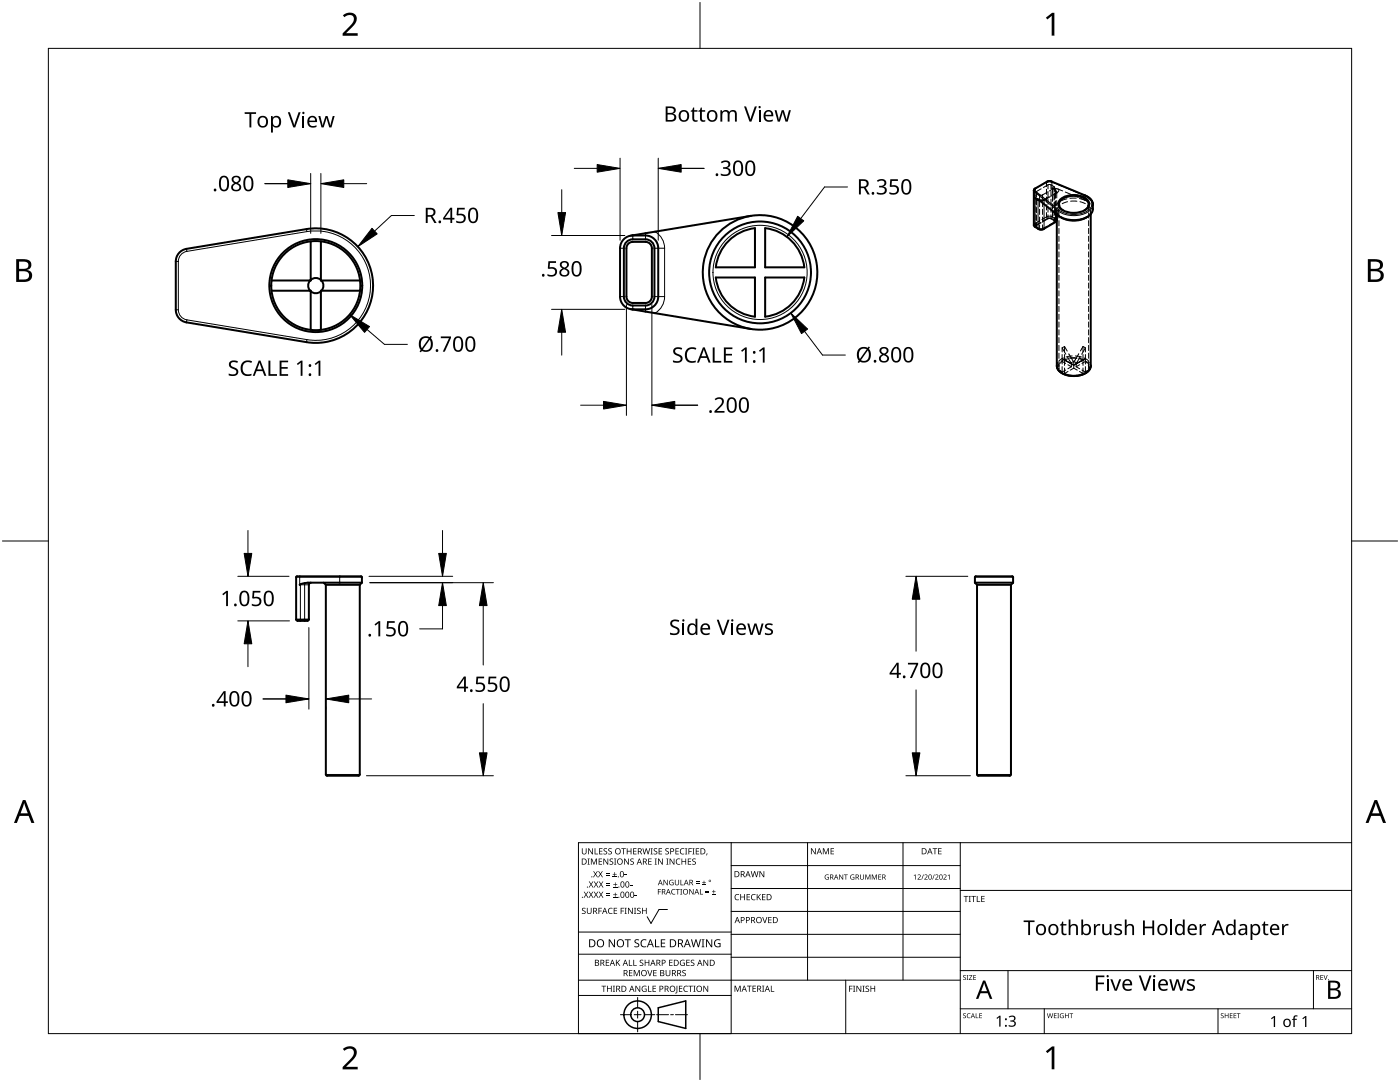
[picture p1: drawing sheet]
<svg xmlns="http://www.w3.org/2000/svg" width="279mm" height="216mm" viewBox="0 0 279 216" stroke-linecap="round" stroke-linejoin="round" font-family="sans-serif">
<g fill="none" stroke="#000" stroke-width=".4">
<path d="M206.5 39.6h.1M206.5 39.6l.9 .3 3.8 3.1a5.5 5.5 0 0 0 6.5-.3l.3-.5 .1-1.4M211.5 39.9a4.4 4.4 0 0 1 5.6 0 1.37 1.37 0 0 1-.9 2.2 4.5 4.5 0 0 1-4.7-.6 1.14 1.14 0 0 1 0-1.6zM35.7 50.5l.9-.7 .6-.1 24-4a11.4 11.4 0 0 1 13.3 11.3 11.4 11.4 0 0 1-13.3 11.3l-24-4a2.54 2.54 0 0 1-2.1-2.5v-9.6l.1-.6zM54.2 58h7.8v7.8M61.9 56a1.52 1.52 0 0 0 0 2M62 48.2v7.8h-7.8M64 58.1a1.52 1.52 0 0 1-2 0M64 55.9a1.52 1.52 0 0 0-2 0M64 48.2v7.8h7.9M64.2 56a1.52 1.52 0 0 1 0 2M71.9 58h-7.9v7.8"/>
<path d="M124.7 47.5l.5-.3a8.6 8.6 0 0 1 4.2-.1 2.54 2.54 0 0 1 2 2.4v9.7a2.54 2.54 0 0 1-2.6 2.5h-2.5a2.54 2.54 0 0 1-2.6-2.5v-9.7a2.54 2.54 0 0 1 1-2zM125 48.3l.8-.5h3a1.78 1.78 0 0 1 1.8 1.7v9.7a1.78 1.78 0 0 1-1.8 1.8h-2.5a1.78 1.78 0 0 1-1.8-1.8v-9.7l.1-.4zM125.5 48.5l.8-.2h2.5a1.27 1.27 0 0 1 1.3 1.2v9.7a1.27 1.27 0 0 1-1.3 1.3h-2.5a1.27 1.27 0 0 1-1.3-1.3v-9.7l.1-.4zM142.9 55.4h7.8v7.8a8.9 8.9 0 0 1-7.8-7.8zM145.8 47.7a8.9 8.9 0 0 1 4.9-2.2v7.8h-7.8a8.9 8.9 0 0 1 2.9-5.6zM149.8 43.1a11.4 11.4 0 0 0-9.5 11.3 11.4 11.4 0 0 0 9.5 11.2M149.8 43.1a11.4 11.4 0 0 1 13.3 11.3 11.4 11.4 0 0 1-13.3 11.2M149.8 43.1l-23.9 3.9M152.7 45.5a8.9 8.9 0 0 1 7.8 7.8h-7.8zM152.7 55.4h7.8a8.9 8.9 0 0 1-7.8 7.8zM208.4 45.6l-.6 .2-.6-.2M211.6 43.3a5.2 5.2 0 0 0 5.4 0"/>
<path d="M216.4 42a1.31 1.31 0 0 0 .9-1.4 1.31 1.31 0 0 0-1.2-1.1 4.3 4.3 0 0 0-4.5 .5 1.23 1.23 0 0 0 .6 2M217.7 42.7v30.4l-.3 .7-.8 .7-1 .4-1.3 .1-1.3-.1-1-.4-.7-.6-.4-.8v-30.3M218.1 40.7l-.4-.9-1-.7-6.8-2.9h-.9l-2.4 1.4-.3 .3v7l.3 .4a1.6 1.6 0 0 0 1.4 .5l2.6-1.5 .3-.3M218.1 40.7h.1M218.1 40.7v.1M218.1 40.8h.1M125.9 61.7l23.9 3.9M59.8 116.7h.1M62.1 116.3h-.2l-.3 .4v6.9M64.6 116.3l.4 .4M65 116.7v37.8l.3 .3h6.2l.3-.3v-37.8M65 116.7h6.8"/>
<path d="M72.2 116.3h-10.8l-1.6 .4M72.2 116.3v-1.1l-.1-.2h-12.9l-.1 8.6M72.2 116.3l-.4 .4M194.6 116.3v-1.1l.1-.2h7.3l.2 .2v1.1M194.6 116.3h7.6M194.6 116.3l.4 .4M195 116.7v37.8l.2 .3h6.3l.3-.3v-37.8M195 116.7h6.8M202.2 116.3l-.4 .4M59.1 123.6l.3 .3h2l.2-.3M59.1 123.6h2.5"/>
<circle cx="63" cy="57" r="9.3"/>
<circle cx="63" cy="57" r="8.9"/>
<circle cx="151.7" cy="54.4" r="10.2"/>
</g>
<g fill="none" stroke="#000" stroke-width=".2">
<path d="M206.3 38l.2 .3M206.5 38.3l.1 1.3M206.5 38.3l4.7 3.8M206.6 39.5v.1M206.6 39.6l.6 .4M206.6 39.6v5.7M206.6 37.6h.1M206.6 38.1l-.1 .2M206.6 38.1l4.7 3.8M206.7 37.6l-.2 .3 .1 .2M207.1 39.8l.1 .2M207.2 40v5.6"/>
<path d="M207.2 40l.4 .1M208.9 36.3h.1M209 36.3l-2.3 1.3M209.8 36.3h-.8M209.8 36.3l6.6 2.7M209.9 36.2l-.1 .1M216.4 39a1.71 1.71 0 0 1 1.2 2.6 5.3 5.3 0 0 1-6.3 .3M216.5 39h-.1M35.1 52.2h.5M35.6 52.2v9.6M37.2 49.7l.1 .5M37.3 50.2a2.03 2.03 0 0 0-1.7 2"/>
<path d="M61.2 45.7v.5M61.2 46.2a10.9 10.9 0 0 1 12.7 10.8 10.9 10.9 0 0 1-12.7 10.8M61.2 46.2l-23.9 4M123.7 49.5h.8M123.7 59.2h.8M126.3 47v.8M128.8 46.5v1.3M130.6 49.5h2M130.6 59.2h2M130.7 46.2a3.8 3.8 0 0 1 1.9 3.3M132.6 59.2a3.8 3.8 0 0 1-1.9 3.3M132.6 49.5v9.7"/>
<path d="M208.4 40.7v4.9M210.6 42.6v1.7M211.2 42.1v.9M211.3 41.9l-.1 .2M218.1 40.8a2.92 2.92 0 0 1-2.9 2.2l-2.1-.1-1.1-.3-.8-.5M35.1 61.8h.5M35.6 61.8a2.03 2.03 0 0 0 1.7 2M37.3 63.8l23.9 4M37.3 63.8l-.1 .5M61.2 67.8v.5M126.3 61v.8M128.8 61v1.2"/>
<path d="M217.7 73a2.59 2.59 0 0 1-2.6 1.9 4.1 4.1 0 0 1-4.1-1.5l-.1-.4M59.1 115.2h.7M59.8 115.2h12.4M59.8 115.2v1.5h1.8M59.8 115v.2M59.9 116.6v7.3M60.8 116.4v7.5M67.8 115v1.3M194.6 115.2h7.6M65 154.5h6.8M195 154.5h6.8"/>
<circle cx="151.7" cy="54.4" r="9.4"/>
</g>
<g fill="none" stroke="#000" stroke-width=".2">
<path d="M206.6 37.7l-.3 .3M206.6 37.7v.7M206.6 38.9v.7M206.6 37.6v.1M206.7 37.6l-.1 .1M206.9 38.2v1.1M206.9 39.9v1M207.1 39.8h.1M207.5 38.9v.8M208.1 38.9v.8M208.4 40l-.8 .1M208.4 40v.7"/>
<path d="M208.7 39.8l-.6 .2h-.7M208.7 39.8h-.2l-.1 .2M208.7 39.8l-.3 .2M208.8 36.4v.8M208.8 37.8v1M208.8 39.3v1M208.9 36.3l-.1 .1M209.1 36.9v.8M209.1 38.2v1M209.1 39.8v1M209.6 39.3l-.9 .5M209.7 36.9v.8"/>
<path d="M209.7 38.2v1M209.7 39.8v1M209.9 36.2v.1M209.9 36.3l-.5-.1-.6 .2M209.9 36.3v1.3h.1M209.9 36.3l.7 .3M210 37.6l.6 .4M210 37.6v1M210 39.2v1M210.1 37.5l-.1 .1M210.3 37.2v1.2M210.3 38.9v1"/>
<path d="M210.6 38l.3 .3-.3 .3 .1-.1h.2M210.6 38v1.6M210.7 37.6l-.1 .4M210.9 38.5l-.9 .5M211.2 36.8l1 .5M211.3 37.8v.3l-.4 .4M212.7 37.5l1 .4M214.3 38.1l1 .4M215.8 38.7l.7 .3M216.5 39h.1M216.5 39l1 .6M216.5 39v.9"/>
<path d="M217.8 39.9l.3 .9M206.6 44.6l.2 .3M206.9 41.4v1.1M206.9 43v1M206.9 44.5v.8M207.5 40.2v1M207.5 41.8v1M207.5 43.3v1.1M207.5 44.9v.8M208.1 40.2v1M208.1 41.8v1M208.1 43.3v1.1"/>
<path d="M208.1 44.9v.8M208.8 40.9v1M208.8 42.4v.9l.2 .3M209.1 41.3v1M209.1 42.9v.8M209.7 41.3v1M209.7 42.9v.8M210 42.3v1l-.1 .3M210 40.7v1M210.3 40.4v1.1M210.3 42v1M210.3 43.6v.8"/>
<path d="M210.6 43.6l-.1 .3M210.6 40.1v1M210.6 41.6v1M211.1 72.3l-.2 .7M211.2 73.6l.6 .6M211.4 72.4l-.2 .8M212.2 74.5l1.1 .4M212.2 71.4l-.8 .6M212.7 71.6l-.9 .5M214 71l-1.2 .2M214.6 71l1.2 .2M214.6 71.4l-1.3 .1"/>
<path d="M215.3 74.9l-1.3 .1M215.3 71.5l1.1 .3M216.4 71.4l.8 .6M216.8 74.2l-.9 .5M216.8 72.1l.6 .7M217.4 73.2l-.2 .7M217.5 72.3l.2 .7"/>
</g>
<g fill="none" stroke="#000" stroke-width=".2">
<path d="M206.7 38.4v.8M206.7 39.7v1M207 39.7l.1 .1M207.1 39.8h.1M207.8 37.7l-.9 .5-.1 .3 1 .5 1.2-.6M208.2 37.4l1.2-.6 1 .5-.1 .3-.9 .5M209.4 39.2l-1.3 .7-1-.1M209.9 37.6l1.2 .1 1 .4M209.9 37.6h.1M210.5 37.4v.8M210.5 38.7v1.1M210.8 38.4l-1 .6"/>
<path d="M210.9 38.4h-.1M210.9 38.3v.1M210.9 38.3h.1M210.9 38.3v1.2M212.6 38.3l1 .4M212.9 39.7l-1.1 .3M214.2 39l1 .4M214.8 39.5l-1.3 .1M215.4 39.6l1.1 .3M215.7 39.6l.8 .3M216.5 39.9l1 .7M206.7 41.2v1.1"/>
<path d="M206.7 42.8v1M206.7 44.4v.7M207.5 44.1l-.9 .5-.3 .3M207.7 44.4l-1.1 .6 .2 .4M207.8 44.4l-.9 .6-.1 .2 1 .5 1.2-.6M207.9 43.8l.9-.5 .6-.2 1.2 .5 .3 .4M208.1 44.1l1.1-.6a1.47 1.47 0 0 1 1.4 .5l-.1 .4M208.2 44.2l1.2-.6 1 .5-.1 .3-.9 .5M210.5 40.3v1M210.5 41.8v1.1M210.5 43.4v.8M210.6 41.3l-.1 .7"/>
<path d="M210.7 42.4l.5 .6M210.9 40v1.1M210.9 41.6v1.2M210.9 41.9l.2 .8M211.3 43l.6 .5M211.3 40.8v1.2M211.3 42.5v1M211.3 44v1.1M211.3 45.6v1M211.3 47.1v1.1M211.3 48.7v1M211.3 50.2v1.1"/>
<path d="M211.3 51.8v1M211.3 53.4v1M211.3 54.9v1M211.3 56.5v1M211.3 58v1.1M211.3 59.6v1M211.4 40.3l-.7 .6M211.6 40.9l-.6 .7M212.1 42h.1M212.2 42l.9 .3M213.1 40.3l-1.1 .3M214.9 42.5h-1.2"/>
<path d="M214.9 40.2h-1.2M215.5 40.3l1.1 .3M216.4 42l-.9 .3M216.5 42h-.1M217 40.9l.6 .7M217.3 40.8v1.2M217.3 42.5v1M217.3 44v1.1M217.3 45.6v1M217.3 47.1v1.1M217.3 48.7v1M217.3 50.2v1.1"/>
<path d="M217.3 51.8v1M217.3 53.4v1M217.3 54.9v1M217.3 56.5v1M217.3 58v1.1M217.3 59.6v1M217.3 43l-.6 .5M217.7 41.9l-.2 .8M217.7 42.1v.6M217.8 40.9l.3 .8M211.3 61.1v1.1M211.3 62.7v1"/>
<path d="M211.3 64.2v1.1M211.3 65.8v1M211.3 67.4v1M211.3 68.9v1M211.3 70.5v1M211.3 72v1.2M211.4 72.8v.7M211.6 73.9l.4 .3M211.6 72.5l.4-.4 .7 .4M212 69.4v.8M212 70.7v1.9M212 73.2v1"/>
<path d="M212 69.4l.7 1.3M212.2 71.7l.9 .5M212.5 69.1l-.5 .3M212.5 71.8l1.8 1M212.5 71.8l-.5-.3 1.8 1M212.5 69.1l.5 .9M212.5 74.5l.6 .2M212.5 69.1v1.1M212.5 70.7v2.2M212.5 73.4v1.1M212.7 73.8l-.7 .4M213 71.2l.8 1.3"/>
<path d="M213.1 71.6l-.6 .2M213.1 72.8l.7 .4M213.1 74.1l-.6 .4M213.2 72.3l1.1 .6 1.1-.6M213.3 70.6l1 1.6M213.8 72.5l.5 .3M213.8 72.5v.7M213.8 73.2l-.7 .4M214.3 72.2l-.5 .3M214.3 72.2h.1M214.3 72.8h.1M214.3 72.2v1.3"/>
<path d="M214.3 73.5l.7 .4M214.3 73.5l-.7 .4M214.3 72.2l.5 .3M214.8 73.2l.7 .4M214.8 72.5v.7M214.8 72.5h.1M214.8 72.5l-.5 .3M214.9 74.9h-1.2M214.9 71.5h-1.2M215.3 70.6l-1 1.6M215.4 74.1l.7 .4M215.5 72.8l-.7 .4"/>
<path d="M215.5 71.6l.6 .2M215.6 71.2l-.8 1.3M215.9 73.8l.7 .4M216.1 71.8l.5-.3zM216.1 71.8l-1.8 1M216.1 69.1l-.5 .9M216.1 74.5l-.6 .2M216.1 71.8l-1.3 .7M216.1 69.1l.5 .3M216.1 69.1v1.1M216.1 70.7v2.2M216.1 73.4v1.1"/>
<path d="M216.4 71.7l-1 .5M216.6 69.4l-.7 1.3M216.6 69.4v.8M216.6 70.7v1.9M216.6 73.2v1M217 72.5l-.4-.4-.7 .4M217 73.9l-.4 .3M217.2 72.8v.7M217.3 61.1v1.1M217.3 62.7v1M217.3 64.2v1.1M217.3 65.8v1"/>
<path d="M217.3 67.4v1M217.3 68.9v1M217.3 70.5v1M217.3 72v1.2"/>
</g>
<path d="M9.7 9.7h260v196.5h-260z" fill="none" stroke="#000" stroke-width=".2"/>
<path d="M139.7 .5v9.2M.5 108h9.2M269.7 108h9.2M139.7 206.2v9.2" fill="none" stroke="#000" stroke-width=".2"/>
<g fill="#000">
<path d="M68.4 3.1a1.64 1.64 0 0 1 2.8 .4 2.52 2.52 0 0 1-1.2 2.2l-.9 .9h2.3v.5h-3v-.4l1.2-1.2a1.95 1.95 0 0 0 .9-2.2 1.23 1.23 0 0 0-1.8 .1zM208.7 3.5l1.3-.9h.4v4.5h-.5v-4l-.9 .8zM68.4 209.3a1.64 1.64 0 0 1 2.8 .4 2.52 2.52 0 0 1-1.2 2.2l-.9 1h2.3v.5h-3v-.5l1.2-1.2a1.95 1.95 0 0 0 .9-2.1 1.23 1.23 0 0 0-1.8 .1zM208.7 209.8l1.3-1h.4v4.6h-.5v-4l-.9 .7z"/>
<path d="M3.2 51.7h1.3a1.28 1.28 0 0 1 1.7 1.3 1.04 1.04 0 0 1-.8 .9 1.23 1.23 0 0 1 1 1.5 1.23 1.23 0 0 1-1.6 .9h-1.6zM3.8 54.1v1.7h.9a.86 .86 0 0 0 1.1-.9 .86 .86 0 0 0-1.1-.8zM3.8 52.2v1.4h.8a.78 .78 0 0 0 1.1-.7 .78 .78 0 0 0-1.1-.7z"/>
<path d="M273 51.7h1.3a1.28 1.28 0 0 1 1.7 1.3 1.04 1.04 0 0 1-.9 .9 1.23 1.23 0 0 1 1 1.5 1.23 1.23 0 0 1-1.5 .9h-1.6zM273.6 54.1v1.7h.9a.86 .86 0 0 0 1.1-.9 .86 .86 0 0 0-1.2-.8zM273.6 52.2v1.4h.8a.78 .78 0 0 0 1-.7 .78 .78 0 0 0-1.1-.7z"/>
<path d="M4.6 159.6h.5l1.8 4.6h-.6l-.6-1.4h-1.8l-.5 1.4h-.6zM4.8 160.2l-.7 2.1h1.4z"/>
<path d="M274.3 159.6h.5l1.8 4.6h-.6l-.5-1.4h-1.8l-.6 1.4h-.6zM274.6 160.2l-.7 2.1h1.4z"/>
</g>
<g fill="none" stroke="#000" stroke-width=".2">
<path d="M145.9 168.1v38.1h-30.5v-38.1h154.3M145.9 172.7h45.7M145.9 177.3h45.7M161.2 168.1v27.5M180.2 168.1v27.5M191.6 168.1v38.1M191.6 177.7h78.1M115.4 198.6h30.5M115.4 195.6h76.2M115.4 190.4h30.5M115.4 186h30.5M127.3 199v2.1"/>
<path d="M133.2 181.5h-1.7l-1.6 2.8-.7-1.4M145.9 181.9h45.7M145.9 186.4h45.7M145.9 191h45.7M168.8 195.6v10.6M191.6 193.7h78.1M201.2 193.7v7.6M262.1 193.7v7.6M123.8 202.5h2.1M126.6 202.5h1.3M127.3 201.8v1.4M127.3 203.8v2.1"/>
<path d="M128.6 202.5h2.1M131 202.5h2.4M133.8 202.5h.6M134.8 202.5h2.4M191.6 201.3h78.1M208.4 201.3v4.9M243.1 201.3v4.9"/>
</g>
<g fill="#000">
<path d="M116.1 169.3h.2v.8a.32 .32 0 0 0 .3 .3 .32 .32 0 0 0 .3-.3v-.8h.2v.8a.47 .47 0 0 1-.5 .4 .47 .47 0 0 1-.5-.5zM116.5 177.9h.2l.3 .5 .3-.5h.1l-.4 .6 .4 .6h-.1l-.3-.5-.4 .5h-.1l.4-.6zM117.3 171.3h.4l-.1 .1v1l.1 .1h-.4l.1-.1v-1zM117.4 169.3h.2l.6 1v-1h.1v1.2h-.1l-.7-1v1h-.1zM117.5 177.9h.2l.3 .5 .3-.5h.1l-.4 .6 .4 .6h-.1l-.4-.5-.3 .5h-.1l.4-.6zM117.5 175.9h.2l.3 .5 .3-.5h.1l-.4 .6 .5 .6h-.2l-.3-.5-.4 .5h-.1l.4-.6zM117.9 171.3h.3l.3 1 .4-1h.2v1.2h-.1v-1l-.4 1h-.1l-.4-1v1h-.2zM118.7 169.3h.1v1h.6v.2h-.7zM118.4 173.8h.1l.3 .5 .3-.5h.2l-.4 .6 .4 .7h-.1l-.4-.6-.3 .6h-.1l.4-.7zM118.5 177.9h.2l.2 .5 .3-.5h.2l-.4 .6 .4 .6h-.1l-.4-.5-.3 .5h-.1l.4-.6zM118.5 175.9h.2l.3 .5 .3-.5h.1l-.4 .6 .4 .6h-.1l-.3-.5-.4 .5h-.1l.4-.6zM119.5 171.3h.7v.1h-.6v.4h.5v.2h-.5v.4h.6v.1h-.7z"/>
<path d="M119.6 169.3h.6v.1h-.5v.4h.5v.1h-.5v.4h.5v.2h-.6zM119.4 173.8h.1l.3 .5 .3-.5h.2l-.4 .6 .4 .7h-.1l-.4-.6-.3 .6h-.2l.5-.7zM119.5 177.9h.1l.3 .5 .3-.5h.2l-.4 .6 .4 .6h-.1l-.4-.5-.3 .5h-.1l.4-.6zM119.5 175.9h.2l.3 .5 .3-.5h.1l-.4 .6 .4 .6h-.1l-.4-.5-.3 .5h-.1l.4-.6zM120.9 174.6h.8v.1h-.8zM120.9 174.2h.8v.1h-.8zM121 178.7h.8v.1h-.8zM121 178.3h.8v.1h-.8zM121 176.6h.8v.1h-.8zM121 176.3h.8v.1h-.8zM120.5 169.4l.4-.1h.3l-.1 .1a.25 .25 0 0 0-.4-.1 .25 .25 0 0 0 0 .4 .4 .4 0 0 1 .5 .3 .4 .4 0 0 1-.3 .5 .4 .4 0 0 1-.5-.2h.2a.27 .27 0 0 0 .4-.1 .27 .27 0 0 0-.3-.3l-.2-.2zM120.4 171.3h.2l.6 1v-1h.2v1.2h-.2l-.6-1v1h-.2z"/>
<path d="M121.4 169.4l.5-.1h.2v.1a.25 .25 0 0 0-.4-.1 .25 .25 0 0 0 0 .4 .4 .4 0 0 1 .4 .3 .4 .4 0 0 1-.2 .5 .4 .4 0 0 1-.5-.2h.1a.27 .27 0 0 0 .5-.1 .27 .27 0 0 0-.4-.3l-.2-.2zM122.3 174.9h.8v.2h-.8zM122.4 179h.8v.1h-.8zM122.4 177h.8v.1h-.8zM121.7 171.4l.4-.1 .3 .1-.1 .1a.25 .25 0 0 0-.4-.1 .25 .25 0 0 0 0 .4 .4 .4 0 0 1 .5 .3 .4 .4 0 0 1-.3 .5 .4 .4 0 0 1-.5-.3l.2 .1a.27 .27 0 0 0 .4-.2 .27 .27 0 0 0-.3-.3l-.2-.2zM122.6 174h.1v.4h.4v.1h-.4v.4h-.1v-.4h-.3v-.1h.3zM122.7 178.1h.1v.4h.4v.1h-.4v.3h-.1v-.3h-.3v-.1h.3zM122.7 176.1h.2v.3h.3v.2h-.3v.3h-.2v-.3h-.3v-.2h.3zM122.5 171.3h.5l-.2 .1v1l.2 .1h-.5l.2-.1v-1zM124 169.3h.9v.1h-.4v1.1h-.1v-1.1h-.4zM124.7 174.5h.4v.2h-.4zM124.6 171.3h.1l.7 1v-1h.1v1.2h-.2l-.6-1v1h-.1z"/>
<path d="M125.7 176.6h.5v.1h-.5zM125.1 169.3h.1v.5h.7v-.5h.1v1.2h-.1v-.6h-.7v.6h-.1zM125.8 171.4l.5-.1 .2 .1v.1a.25 .25 0 0 0-.4-.1 .25 .25 0 0 0 0 .4 .4 .4 0 0 1 .4 .3 .4 .4 0 0 1-.2 .5 .4 .4 0 0 1-.5-.3l.1 .1a.27 .27 0 0 0 .5-.2 .27 .27 0 0 0-.4-.3l-.2-.2zM126.7 178.6h.4v.2h-.4zM126.4 169.3h.6v.1h-.5v.4h.5v.1h-.5v.4h.5v.2h-.6zM128.2 169.3h.2l.2 1 .3-1h.2l.2 1 .3-1h.1l-.3 1.2h-.1l-.3-1.1-.3 1.1h-.2zM129.4 171.3h.6v.1h-.5v.4h.5v.2h-.5v.4h.5v.1h-.6zM129.8 169.3h.5l-.2 .1v1l.2 .1h-.5l.2-.1v-1zM130.7 171.3h.4l-.1 .1v1l.1 .1h-.4l.1-.1v-1zM130.5 169.4l.4-.1h.3l-.1 .1a.25 .25 0 0 0-.4-.1 .25 .25 0 0 0 0 .4 .4 .4 0 0 1 .5 .3 .4 .4 0 0 1-.3 .5 .4 .4 0 0 1-.5-.2h.2a.27 .27 0 0 0 .4-.1 .27 .27 0 0 0-.3-.3l-.2-.2zM131.3 177.4h.6v.1h-.5v.4h.5v.1h-.5v.5h-.1zM131.4 169.3h.7v.1h-.5v.4h.5v.1h-.5v.4h.5v.2h-.7z"/>
<path d="M131.3 171.3h.2l.7 1-.1-1h.2v1.2h-.2l-.6-1v1h-.2zM132.4 175.6h.2l.6 .9v-.9h.1v1h-.2l-.6-.9v.9h-.1zM133 171.3h.4l-.1 .1v1l.1 .1h-.4l.1-.1v-1zM132.8 169.4l.4-.1h.3l-.1 .1a.25 .25 0 0 0-.3-.1 .25 .25 0 0 0 0 .4 .4 .4 0 0 1 .4 .3 .4 .4 0 0 1-.3 .5 .4 .4 0 0 1-.4-.2h.1a.27 .27 0 0 0 .5-.1 .27 .27 0 0 0-.4-.3l-.2-.2zM133.7 175.7l.5-.2 .2 .1v.1a.45 .45 0 0 0-.7 .4 .45 .45 0 0 0 .6 .4v-.3h-.2v-.1h.3v.5a.6 .6 0 0 1-.8-.1 .6 .6 0 0 1 .1-.8zM134.1 177.5l.4-.1h.3l-.1 .2a.44 .44 0 0 0-.6 .4 .44 .44 0 0 0 .6 .3 .52 .52 0 0 1-.7 0 .52 .52 0 0 1 .1-.8zM133.6 171.3h.2l.7 1v-1h.1v1.2h-.2l-.6-1v1h-.2zM134.9 177.4h.8v.1h-.4v1h-.1v-1h-.3zM135 171.5l.5-.2 .3 .1-.1 .1a.49 .49 0 0 0-.7 .4 .49 .49 0 0 0 .7 .5 .52 .52 0 0 1-.6 0 .52 .52 0 0 1-.2-.6zM134.8 169.3h.7v.1h-.6v.4h.5v.1h-.5v.4h.6v.2h-.7zM134.7 175.6h.1v.7a.28 .28 0 0 0 .3 .2 .28 .28 0 0 0 .3-.2v-.7h.1v.7a.42 .42 0 0 1-.4 .4 .42 .42 0 0 1-.4-.4zM135.8 175.6h.1v.9h.5v.1h-.6z"/>
<path d="M135.8 177.4h.3l-.1 .1v.9l.1 .1h-.3l.1-.1v-.9zM135.8 169.4l.5-.2 .3 .1-.1 .1a.49 .49 0 0 0-.7 .5 .49 .49 0 0 0 .8 .4 .52 .52 0 0 1-.7 .1 .52 .52 0 0 1-.2-.6zM136 171.3h.2v.5h.6v-.5h.1v1.2h-.1v-.5h-.6v.5h-.2zM136.7 169.3h.5l-.2 .1v1l.2 .1h-.5l.2-.1v-1zM137.4 169.3h.7v.1h-.6v.4h.5v.2h-.5v.5h-.1zM137.3 171.3h.6v.1h-.5v.4h.5v.2h-.5v.4h.5v.1h-.6zM137.6 177.4h.1l.6 .9v-.9h.1v1.1h-.1l-.6-.9v.9h-.1zM138.2 169.3h.4l-.1 .1v1l.1 .1h-.4l.1-.1v-1zM138.9 176.2h.7v.1h-.7zM138.9 175.9h.7v.1h-.7zM138.2 171.4l.4-.1 .3 .1-.1 .1a.25 .25 0 0 0-.4-.1 .25 .25 0 0 0 0 .4 .4 .4 0 0 1 .5 .3 .4 .4 0 0 1-.3 .5 .4 .4 0 0 1-.5-.3l.2 .1a.27 .27 0 0 0 .4-.2 .27 .27 0 0 0-.3-.3l-.2-.2zM138.9 169.3h.6v.1h-.5v.4h.5v.1h-.5v.4h.5v.2h-.6z"/>
<path d="M139.7 177.4h.1v1h.5v.1h-.6zM140.1 176.5h.8v.1h-.8zM140.4 175.7h.2v.3h.3v.2h-.3v.3h-.2v-.3h-.3v-.2h.3zM140.8 178h.7v.2h-.7zM140.8 177.7h.7v.1h-.7zM141 170.3h.2l-.3 .4zM142.1 178.4h.7v.1h-.7zM142.4 177.6h.1v.3h.3v.1h-.3v.3h-.1v-.3h-.3v-.1h.3zM146.8 178.6l.4-.2 .3 .1v.1a.49 .49 0 0 0-.7 .4 .49 .49 0 0 0 .7 .5 .52 .52 0 0 1-.7 0 .52 .52 0 0 1-.2-.6zM147.7 178.4h.2v.5h.6v-.5h.2v1.2h-.2v-.5h-.6v.5h-.2zM149 178.4h.7v.1h-.5v.4h.4v.2h-.4v.4h.5v.1h-.7zM150 178.6l.5-.2 .3 .1-.1 .1a.49 .49 0 0 0-.7 .4 .49 .49 0 0 0 .8 .5 .52 .52 0 0 1-.7 0 .52 .52 0 0 1-.2-.6z"/>
<path d="M149.8 173.8h.2l.2 1.1 .3-1.1h.2l.3 1.1 .2-1.1h.2l-.3 1.2h-.2l-.3-1-.3 1h-.1zM151 178.4h.2v.6l.5-.6h.2l-.5 .5 .5 .7h-.2l-.4-.6-.1 .6h-.2zM151.6 173.8h.1l.7 1v-1h.1v1.2h-.2l-.6-1v1h-.1zM152.1 178.4h.7v.1h-.6v.4h.5v.2h-.5v.4h.6v.1h-.7zM161.8 169.3h.2l.7 1v-1h.1v1.2h-.2l-.6-1v1h-.2zM164.2 169.3h.2l.4 .9 .4-.9h.2v1.2h-.1v-1.1l-.4 1.1h-.1l-.4-1.1v1.1h-.2zM164.7 174.6l.5-.1h.2v.2a.42 .42 0 0 0-.7 .3 .42 .42 0 0 0 .6 .4v-.3h-.2v-.1h.3v.5a.56 .56 0 0 1-.7-.1 .56 .56 0 0 1 0-.8zM165.8 169.3h.6v.1h-.5v.4h.5v.1h-.5v.4h.5v.2h-.6zM167.5 174.5h.1l.6 .8v-.8h.1v1h-.2l-.5-.8v.8h-.1zM168.4 174.5h.8v.1h-.3v.9h-.2v-.9h-.3zM169.8 174.6l.5-.1h.2v.2a.42 .42 0 0 0-.7 .3 .42 .42 0 0 0 .6 .4v-.3h-.2v-.1h.3v.5a.56 .56 0 0 1-.7-.1 .56 .56 0 0 1 0-.8zM171.6 174.5h.2v.7a.26 .26 0 0 0 .2 .2 .26 .26 0 0 0 .3-.2v-.7h.1v.7a.39 .39 0 0 1-.4 .3 .39 .39 0 0 1-.4-.3z"/>
<path d="M172.7 174.5h.2l.3 .8 .3-.8h.2v1h-.1v-.9l-.5 .9-.3-.9v.9h-.1zM174 174.5h.2l.3 .8 .3-.8h.2v1h-.1v-.9l-.5 .9-.3-.9v.9h-.1zM175.3 174.5h.6v.1h-.5v.3h.4v.1h-.4v.4h.5v.1h-.6zM182.4 174.7l.3-.2v1h-.1v-.9l-.2 .2zM183.1 174.6a.37 .37 0 0 1 .6 0 .37 .37 0 0 1-.2 .6l-.2 .2h.5v.1h-.7l.3-.4a.27 .27 0 0 0 .3-.3 .27 .27 0 0 0-.4-.2zM184.3 174.5h.1l-.4 1h-.1zM184.5 174.6a.37 .37 0 0 1 .6 0 .37 .37 0 0 1-.3 .6l-.2 .2h.5v.1h-.6l.2-.4a.27 .27 0 0 0 .3-.3 .27 .27 0 0 0-.4-.2zM186.4 174.5h.1l-.3 1h-.2zM186.1 169.3h.9v.1h-.3v1.1h-.2v-1.1h-.4zM186.6 174.6a.37 .37 0 0 1 .6 0 .37 .37 0 0 1-.2 .6l-.2 .2h.5v.1h-.7l.3-.4a.27 .27 0 0 0 .3-.3 .27 .27 0 0 0-.4-.2zM187.2 169.3h.7v.1h-.5v.4h.5v.1h-.5v.4h.5v.2h-.7zM188.3 174.6a.37 .37 0 0 1 .6 0 .37 .37 0 0 1-.3 .6l-.2 .2h.5v.1h-.6l.2-.4a.27 .27 0 0 0 .3-.3 .27 .27 0 0 0-.4-.2z"/>
<path d="M189.1 174.7l.4-.2v1h-.1v-.9l-.2 .2zM192.3 178.8h.9v.1h-.3v1.1h-.2v-1.1h-.4zM193.3 178.8h.5l-.2 .1v1l.2 .1h-.5l.2-.1v-1zM193.8 178.8h1v.1h-.4v1.1h-.2v-1.1h-.4zM194.9 178.8h.2v1.1h.5v.1h-.7zM195.8 178.8h.7v.1h-.5v.4h.5v.1h-.5v.5h.5v.1h-.7zM116.2 181.3l.4-.2 .3 .1-.1 .1a.25 .25 0 0 0-.4-.1 .25 .25 0 0 0 0 .4 .4 .4 0 0 1 .5 .3 .4 .4 0 0 1-.3 .5 .4 .4 0 0 1-.5-.2h.2a.27 .27 0 0 0 .4-.1 .27 .27 0 0 0-.3-.3l-.2-.2zM117.1 181.1h.2v.8a.32 .32 0 0 0 .3 .3 .32 .32 0 0 0 .3-.3v-.8h.2v.8a.47 .47 0 0 1-.5 .5 .47 .47 0 0 1-.5-.5zM119.4 181.1h.7v.2h-.5v.4h.5v.1h-.5v.6h-.2zM120 196.7h1v.1h-.4v1.1h-.2v-1.1h-.4zM120.9 191.5h.7v.1h-.6v.4h.5v.2h-.5v.4h.6v.1h-.7zM121.5 181.3l.4-.2 .4 .1-.1 .1a.49 .49 0 0 0-.7 .5 .49 .49 0 0 0 .7 .4 .52 .52 0 0 1-.6 .1 .52 .52 0 0 1-.3-.6z"/>
<path d="M121.1 196.7h.2v.5h.6v-.5h.2v1.2h-.2v-.6h-.6v.6h-.2zM121.5 187.4h.2l.9 1.3v-1.3h.1v1.6h-.2l-.8-1.3v1.3h-.2zM122.3 196.7h.4l-.1 .1v1l.1 .1h-.4l.2-.1v-1zM122.5 181.1h.7v.2h-.6v.4h.5v.1h-.5v.4h.6v.2h-.7zM122.9 191.5h.2v.6l.5-.6h.2l-.5 .5 .5 .7h-.2l-.4-.6-.1 .6h-.2zM123.9 181.1h.6v.2h-.5v.4h.5v.1h-.5v.6h-.1zM124.7 181.1h.4l-.2 .2v.9l.2 .2h-.4l.1-.2v-.9zM124.7 187.4h1.2v.2h-.5v1.4h-.2v-1.4h-.5zM125.5 191.5h.2v1.1h.5v.1h-.7zM125.5 193.6h.7v.1h-.5v.4h.5v.1h-.5v.4h.5v.2h-.7zM125.3 181.1h.2l.7 1.1-.1-1.1h.2v1.3h-.2l-.6-1v1h-.2zM126.4 191.5h.1v1.1h.6v.1h-.7z"/>
<path d="M126.5 181.1h.5l-.2 .2v.9l.2 .2h-.5l.2-.2v-.9zM126.5 193.6h.2l.4 1 .4-1h.2v1.2h-.2v-1.1l-.4 1.1h-.1l-.4-1.1v1.1h-.1zM126.7 187.6l.3-.2 .6 .1-.2 .1a.33 .33 0 0 0-.6 .2 .33 .33 0 0 0 .4 .4 .47 .47 0 0 1 .4 .6 .47 .47 0 0 1-.7 .2h-.3v-.2h.2a.35 .35 0 0 0 .6-.2 .35 .35 0 0 0-.5-.4l-.3-.2zM126.8 196.7h.2l.6 1v-1h.2v1.2h-.2l-.7-1 .1 1h-.2zM127.2 181.3l.4-.2 .3 .1-.1 .1a.25 .25 0 0 0-.4-.1 .25 .25 0 0 0 0 .4 .4 .4 0 0 1 .5 .3 .4 .4 0 0 1-.3 .5 .4 .4 0 0 1-.5-.2h.2a.27 .27 0 0 0 .4-.1 .27 .27 0 0 0-.3-.3l-.2-.2zM127.7 191.6l.4-.1 .3 .1-.1 .1a.25 .25 0 0 0-.3-.1 .25 .25 0 0 0 0 .4 .4 .4 0 0 1 .4 .3 .4 .4 0 0 1-.3 .5 .4 .4 0 0 1-.4-.3l.1 .1a.27 .27 0 0 0 .5-.2 .27 .27 0 0 0-.4-.3l-.2-.2zM128 187.6l.6-.2 .4 .1-.1 .2a.63 .63 0 0 0-.9 .5 .63 .63 0 0 0 1 .6v.2a.83 .83 0 0 1-1.1-.3 .83 .83 0 0 1 .1-1.1zM128.2 196.8l.6-.1 .2 .1v.1a.5 .5 0 0 0-.8 .4 .5 .5 0 0 0 .7 .5v-.4h-.3v-.1h.4v.6a.66 .66 0 0 1-.8-.2 .66 .66 0 0 1 0-.9zM128.1 181.1h.2v.6h.6v-.6h.2v1.3h-.2v-.6h-.6v.6h-.2zM129.2 193.6h.1l.4 1 .3-1h.2l-.4 1.2h-.2zM129.3 196.7h.2v1.1h.5v.1h-.7zM128.7 191.5h.1v.5h.6v-.5h.2v1.2h-.2v-.5h-.6v.5h-.1z"/>
<path d="M130.7 187.4h.2v1.4h.7v.2h-.9zM130.2 196.7h.7v.1h-.5v.4h.5v.1h-.5v.5h.5v.1h-.7zM130.4 193.6h.6v.1h-.5v.4h.5v.1h-.5v.4h.5v.2h-.6zM131.9 187.4h.9v.2h-.7v.5h.6v.2h-.6v.5h.7v.2h-.9zM132.8 193.6h.2v.7a.32 .32 0 0 0 .3 .4 .32 .32 0 0 0 .3-.4v-.7h.2v.7a.47 .47 0 0 1-.5 .5 .47 .47 0 0 1-.5-.5zM133.5 191.5h.7v.1h-.5v.4h.5v.2h-.5v.4h.5v.1h-.7zM135 196.7h.2v1.3l-.1 .2h-.3l-.1-.1 .3-.2zM135.5 196.7h.7v.1h-.5v.4h.4v.1h-.4v.5h.5v.1h-.7zM135.8 191.7l.5-.2 .4 .1-.1 .1a.5 .5 0 0 0-.8 .4 .5 .5 0 0 0 .7 .5v-.4h-.2v-.1h.4v.6a.66 .66 0 0 1-.9-.1 .66 .66 0 0 1 0-.9zM136.2 193.7l.4-.2 .3 .1-.1 .1a.25 .25 0 0 0-.4-.1 .25 .25 0 0 0 0 .4 .4 .4 0 0 1 .5 .3 .4 .4 0 0 1-.3 .5 .4 .4 0 0 1-.5-.2h.2a.27 .27 0 0 0 .5-.1 .27 .27 0 0 0-.4-.3l-.2-.2zM136.5 196.8l.5-.1 .3 .1-.1 .1a.49 .49 0 0 0-.7 .4 .49 .49 0 0 0 .8 .4 .52 .52 0 0 1-.7 .1 .52 .52 0 0 1-.2-.6zM137 191.5h.6v.1h-.5v.4h.5v.2h-.5v.4h.5v.1h-.6z"/>
<path d="M137.4 196.7h.9v.1h-.4v1.1h-.1v-1.1h-.4zM137.9 191.6l.4-.1 .3 .1-.1 .1a.25 .25 0 0 0-.4-.1 .25 .25 0 0 0 0 .4 .4 .4 0 0 1 .5 .3 .4 .4 0 0 1-.3 .5 .4 .4 0 0 1-.5-.3l.2 .1a.27 .27 0 0 0 .4-.2 .27 .27 0 0 0-.3-.3l-.2-.2zM138.4 196.7h.4l-.1 .1v1l.1 .1h-.4l.1-.1v-1zM137.9 187.4h.2l.3 1.4 .4-1.4h.2l.4 1.4 .3-1.4h.2l-.4 1.6h-.2l-.4-1.3-.4 1.3h-.2zM140 187.4h.6l-.2 .2v1.3l.2 .1h-.6l.2-.1v-1.3zM140.4 196.7h.1l.7 1v-1h.1v1.2h-.1l-.7-1v1h-.1zM140.4 191.5h.2l.6 1v-1h.1v1.2h-.1l-.7-1v1h-.1zM140.9 187.4h.2l.9 1.3v-1.3h.1v1.6h-.2l-.8-1.3v1.3h-.2zM142.7 187.6l.7-.2 .4 .1-.1 .2a.65 .65 0 0 0-1 .5 .65 .65 0 0 0 .9 .6v-.4h-.3v-.2h.5v.7a.86 .86 0 0 1-1.1-.1 .86 .86 0 0 1 0-1.2zM146.6 196.7h.2l.4 1 .4-1h.2v1.2h-.1v-1.1l-.4 1.1h-.2l-.4-1.1v1.1h-.1zM149.1 196.7h.9v.1h-.4v1.1h-.1v-1.1h-.4zM150.2 196.7h.7v.1h-.6v.4h.5v.1h-.5v.5h.6v.1h-.7z"/>
<path d="M152.1 183h.2l.3 1 .4-1h.1l-.4 1.2h-.1zM152.1 196.7h.4l-.1 .1v1l.1 .1h-.4l.1-.1v-1zM153.8 196.7h.2v1.1h.5v.1h-.7zM153.3 183h.7v.1h-.5v.4h.5v.1h-.5v.5h.5v.1h-.7zM169.5 196.7h.6v.1h-.5v.5h.5v.1h-.5v.5h-.1zM170.2 196.7h.5l-.2 .1v1l.2 .1h-.5l.2-.1v-1zM170.9 196.7h.2l.6 1v-1h.2v1.2h-.2l-.6-1v1h-.2zM172.1 196.7h.5l-.2 .1v1l.2 .1h-.5l.2-.1v-1zM172.8 196.8l.4-.1h.2v.2a.25 .25 0 0 0-.4-.1 .25 .25 0 0 0 0 .4 .4 .4 0 0 1 .5 .3 .4 .4 0 0 1-.3 .4 .4 .4 0 0 1-.5-.2l.2 .1a.27 .27 0 0 0 .4-.2 .27 .27 0 0 0-.3-.3l-.3-.2zM173.7 196.7h.2v.5h.6v-.5h.2v1.2h-.2v-.6h-.6v.6h-.2zM192.2 194.7l.4-.1h.2l-.1 .1a.24 .24 0 0 0-.3 0 .24 .24 0 0 0-.1 .3 .24 .24 0 0 0 .4 .1 .31 .31 0 0 1 0 .4 .31 .31 0 0 1-.5-.1 .24 .24 0 0 0 .3 .1 .24 .24 0 0 0 .1-.3l-.4-.3zM192.9 194.6h.4l-.1 .1v.7l.1 .1h-.4l.1-.1v-.7z"/>
<path d="M193.4 194.6h.6l-.5 .8h.6v.1h-.7l.5-.8h-.5zM194.2 194.6h.6v.1h-.4v.3h.4v.1h-.4v.3h.4v.1h-.6zM204.3 183.7h2.2v.3h-.9v2.6h-.4v-2.6h-.9zM212 183.9h.2v.5h.6v.3h-.6v1.2l.2 .4h.4v.3a.67 .67 0 0 1-1-.7v-1.2h-.3v-.2l.3-.1zM213.3 183.5h.3v1.2a.84 .84 0 0 1 .9-.3 .84 .84 0 0 1 .6 .8v1.4h-.3v-1.4a.59 .59 0 0 0-.8-.5 .59 .59 0 0 0-.4 .8v1.1h-.3zM218.7 194.7h1.7v.3h-1.3v1.1h1.2v.3h-1.2v1.3h-.4zM218.3 184.4h.3l.1 .4 .3-.4h.6l-.1 .3h-.4l-.3 .3-.1 1.6h-.4zM220 184.4h.3v1.4a.59 .59 0 0 0 .8 .5 .59 .59 0 0 0 .4-.8v-1.1h.3v2.2h-.3v-.3a.84 .84 0 0 1-.9 .3 .84 .84 0 0 1-.6-.8zM221.6 195.4h.4l.7 2 .7-2h.4l-.9 2.3h-.4zM222.5 184.6a1.29 1.29 0 0 1 1.4-.1l-.1 .3-.5-.1a.35 .35 0 0 0-.6 .1 .35 .35 0 0 0 .4 .5h.2a.66 .66 0 0 1 .6 .8 .66 .66 0 0 1-.8 .5l-.7-.1v-.3l.7 .1 .4-.1v-.4l-.4-.2a.65 .65 0 0 1-.6-1zM224.5 183.5h.3v1.2a.84 .84 0 0 1 .9-.3 .84 .84 0 0 1 .6 .8v1.4h-.3v-1.4a.59 .59 0 0 0-.8-.5 .59 .59 0 0 0-.4 .8v1.1h-.3zM227.3 194.7h.4l.8 2.6 .9-2.6h.4l-1.1 3h-.4z"/>
<path d="M228.1 183.7h.4v1.2h1.5v-1.2h.3v2.9h-.3v-1.4h-1.5v1.4h-.4zM233.4 195.4h.3l.5 1.9 .6-1.9h.4l.5 1.9 .5-1.9h.4l-.6 2.3h-.5l-.5-1.9-.6 1.9h-.4zM237 195.6a1.34 1.34 0 0 1 1.4-.1l-.1 .3-.5-.1a.37 .37 0 0 0-.6 .1 .37 .37 0 0 0 .4 .5l.2 .1a.69 .69 0 0 1 .7 .8 .69 .69 0 0 1-.9 .5l-.7-.1v-.4l.7 .2 .5-.1v-.4l-.5-.3a.68 .68 0 0 1-.6-1zM239.4 184.4h.3l.1 .4 .4-.4h.5v.3h-.5l-.3 .3-.1 1.6h-.4zM252.3 183.9h.2v.5h.6v.3h-.6v1.2l.2 .4h.4v.3a.67 .67 0 0 1-1-.7v-1.2h-.3v-.2l.3-.1zM255.9 184.4h.3v.4l.4-.4h.5v.3h-.5l-.3 .3-.1 1.6h-.3zM263.5 194.6h.6v.1h-.5v.3h.4v.1h-.4v.3h.5v.1h-.6zM264.1 194.6h.2l.2 .8 .3-.8h.2l-.4 .9h-.1zM192.2 202.3l.4-.1h.2l-.1 .1a.24 .24 0 0 0-.3 0 .24 .24 0 0 0-.1 .3 .24 .24 0 0 0 .4 .1 .31 .31 0 0 1 0 .5 .31 .31 0 0 1-.5-.2 .24 .24 0 0 0 .3 .1 .24 .24 0 0 0 .1-.3l-.4-.2zM193.1 202.3l.3-.1h.3l-.1 .1a.39 .39 0 0 0-.5 .4 .39 .39 0 0 0 .5 .3 .46 .46 0 0 1-.6 0 .46 .46 0 0 1 .1-.7zM194.7 202.2h.1v.8h.5v.2h-.6zM195.4 202.2h.6v.1h-.4v.3h.4v.1h-.4v.4h.4v.1h-.6z"/>
<path d="M198.9 203.1l.6-.4h.2v2.2h-.3v-1.9l-.4 .3zM201.3 202.9a.73 .73 0 0 1 .9-.3 .73 .73 0 0 1 .4 .8l-.4 .3a.62 .62 0 0 1 .5 .8 .62 .62 0 0 1-.8 .4l-.6-.1v-.3l.3 .1a.49 .49 0 0 0 .7 0 .49 .49 0 0 0 0-.7l-.7-.1v-.2a.46 .46 0 0 0 .7 0 .46 .46 0 0 0-.1-.7h-.3l-.5 .2zM209 202.2h.1l.2 .8 .2-.8h.1l.3 .8 .2-.8h.1l-.3 1h-.1l-.2-.9-.3 .9h-.1zM210.3 202.2h.6v.1h-.4v.3h.3v.1h-.3v.4h.4v.1h-.6zM211 202.2h.4l-.2 .1v.8l.2 .1h-.4l.1-.1v-.8zM211.6 202.3l.7-.1-.1 .1a.4 .4 0 0 0-.6 .4 .4 .4 0 0 0 .6 .3v-.2l-.2-.2h.3v.5a.53 .53 0 0 1-.7-.1 .53 .53 0 0 1 0-.7zM212.5 202.2h.2v.4h.5v-.4h.1v1h-.1v-.5h-.5v.5h-.2zM213.4 202.2h.8v.1h-.3v.9h-.2v-.9h-.3zM243.7 202.3l.3-.1h.2v.1a.24 .24 0 0 0-.3 0 .24 .24 0 0 0-.1 .3 .24 .24 0 0 0 .3 .1 .31 .31 0 0 1 0 .5 .31 .31 0 0 1-.5-.2 .24 .24 0 0 0 .4 .1 .24 .24 0 0 0 0-.3l-.3-.2zM244.4 202.2h.2v.4h.5v-.4h.1v1h-.1v-.5h-.5v.5h-.2zM245.4 202.2h.6v.1h-.4v.3h.4v.1h-.4v.4h.4v.1h-.6zM246.2 202.2h.5v.1h-.4v.3h.4v.1h-.4v.4h.4v.1h-.5z"/>
<path d="M246.8 202.2h.8v.1h-.3v.9h-.2v-.9h-.3zM253.7 203.2l.6-.5h.2v2.2h-.3v-1.9l-.4 .4zM258.2 202.7l.3-.1h.5l-.1 .3-.4-.1-.1 .2v.3h.4v.2h-.4v1.4h-.3v-1.4h-.3l.3-.2zM259.9 203.2l.6-.5h.2v2.2h-.2v-1.9l-.5 .4z"/>
<path d="M116.1 171.3h.4a.61 .61 0 0 1 .6 .6 .61 .61 0 0 1-.6 .6h-.4zM116.3 171.4v1h.1a.48 .48 0 0 0 .5-.5 .48 .48 0 0 0-.4-.5z"/>
<path d="M122.7 169.9a.61 .61 0 0 1 1.2 0 .61 .61 0 0 1-1.2 0zM122.9 169.9a.45 .45 0 0 0 .9 0 .45 .45 0 0 0-.9 0z"/>
<path d="M123.1 171.9a.61 .61 0 0 1 1.2 0 .61 .61 0 0 1-1.2 0zM123.3 171.9a.45 .45 0 0 0 .9 0 .45 .45 0 0 0-.9 0z"/>
<path d="M123.9 173.9a.5 .5 0 0 1 .6 .1 .5 .5 0 0 1 0 .7 .44 .44 0 0 1-.6 .3 .44 .44 0 0 1-.2-.6zM123.9 174a.48 .48 0 0 0-.1 .6 .48 .48 0 0 0 .5 .3v-.8l-.1-.1z"/>
<path d="M124 178a.5 .5 0 0 1 .6 .1 .5 .5 0 0 1 0 .6 .44 .44 0 0 1-.6 .4 .44 .44 0 0 1-.2-.6zM124.1 178.1a.48 .48 0 0 0-.2 .6 .48 .48 0 0 0 .5 .3v-.8l-.1-.2z"/>
<path d="M124 176a.5 .5 0 0 1 .6 .1 .5 .5 0 0 1 0 .6 .44 .44 0 0 1-.6 .4 .44 .44 0 0 1-.2-.7zM124.1 176.1a.48 .48 0 0 0-.2 .5 .48 .48 0 0 0 .5 .3v-.7l-.1-.2z"/>
<path d="M124.9 178a.5 .5 0 0 1 .7 .1 .5 .5 0 0 1 0 .6 .44 .44 0 0 1-.6 .4 .44 .44 0 0 1-.2-.6zM125 178.1a.48 .48 0 0 0-.1 .6 .48 .48 0 0 0 .4 .3l.1-.8-.2-.2z"/>
<path d="M124.9 176a.5 .5 0 0 1 .7 .1 .5 .5 0 0 1 0 .6 .44 .44 0 0 1-.6 .4 .44 .44 0 0 1-.2-.7zM125 176.1a.48 .48 0 0 0-.1 .5 .48 .48 0 0 0 .5 .3v-.7l-.1-.2z"/>
<path d="M125.9 178a.5 .5 0 0 1 .6 .1 .5 .5 0 0 1 0 .6 .44 .44 0 0 1-.5 .4 .44 .44 0 0 1-.2-.6zM126 178.1a.48 .48 0 0 0-.2 .6 .48 .48 0 0 0 .5 .3l.1-.8-.2-.2z"/>
<path d="M127.3 169.3h.3a.35 .35 0 0 1 .5 .2 .35 .35 0 0 1-.3 .4l.4 .6h-.2l-.3-.5h-.3v.5h-.1zM127.4 169.4v.4h.2a.23 .23 0 0 0 .3-.2 .23 .23 0 0 0-.3-.2z"/>
<path d="M127.5 171.3h.2l.4 1.2h-.1l-.2-.4h-.4l-.2 .4h-.1zM127.6 171.5l-.2 .5h.4z"/>
<path d="M128.3 171.3h.3a.35 .35 0 0 1 .5 .2 .35 .35 0 0 1-.3 .5l.4 .5h-.2l-.3-.5h-.2v.5h-.2zM128.5 171.4v.5h.1a.23 .23 0 0 0 .3-.2 .23 .23 0 0 0-.3-.3z"/>
<path d="M131.7 175.5h.1l.5 1.1h-.2l-.1-.3h-.4l-.2 .3h-.1zM131.8 175.7l-.2 .5h.3z"/>
<path d="M132.1 177.4h.3a.31 .31 0 0 1 .4 .2 .31 .31 0 0 1-.2 .4l.3 .5h-.2l-.3-.5h-.2v.5h-.1zM132.2 177.5v.4h.2a.21 .21 0 0 0 .2-.2 .21 .21 0 0 0-.2-.2z"/>
<path d="M133.3 177.4h.1l.5 1.1h-.2l-.1-.4h-.4l-.2 .4h-.1zM133.4 177.5l-.2 .5h.4z"/>
<path d="M133.8 169.3h.3a.41 .41 0 0 1 .4 .5 .41 .41 0 0 1-.6 .2v.5h-.1zM133.9 169.4v.5a.29 .29 0 0 0 .5-.3 .29 .29 0 0 0-.5-.2z"/>
<path d="M136.9 175.5h.1l.4 1.1h-.1l-.1-.3h-.5l-.1 .3h-.1zM137 175.7l-.2 .5h.3z"/>
<path d="M136.2 177.9a.55 .55 0 0 1 1.1 0 .55 .55 0 0 1-1.1 0zM136.4 177.9a.45 .45 0 0 0 .9 0 .45 .45 0 0 0-.9 0z"/>
<path d="M137.6 175.6h.3a.31 .31 0 0 1 .4 .2 .31 .31 0 0 1-.2 .4l.3 .4h-.2l-.3-.4h-.2v.4h-.1zM137.7 175.7v.4h.2a.21 .21 0 0 0 .2-.2 .21 .21 0 0 0-.2-.2z"/>
<path d="M139 177.4h.1l.4 1.1h-.1l-.1-.4h-.5l-.1 .4h-.1zM139.1 177.5l-.2 .5h.3z"/>
<path d="M139.8 169.3h.4a.61 .61 0 0 1 .6 .6 .61 .61 0 0 1-.7 .6h-.3zM140 169.4v.9h.1a.48 .48 0 0 0 .5-.4 .48 .48 0 0 0-.4-.5z"/>
<path d="M141.4 175.8a.25 .25 0 0 1 .5 0 .25 .25 0 0 1-.5 0zM141.5 175.8a.15 .15 0 0 0 .3 0 .15 .15 0 0 0-.3 0z"/>
<path d="M146.6 173.8h.4a.61 .61 0 0 1 .6 .6 .61 .61 0 0 1-.7 .6h-.3zM146.7 174v.9h.2a.48 .48 0 0 0 .5-.5 .48 .48 0 0 0-.5-.4z"/>
<path d="M147.8 173.8h.4a.35 .35 0 0 1 .4 .3 .35 .35 0 0 1-.2 .4l.3 .5h-.2l-.3-.5h-.2v.5h-.2zM148 174v.4h.2a.23 .23 0 0 0 .3-.2 .23 .23 0 0 0-.3-.2z"/>
<path d="M149.2 173.8h.1l.5 1.2h-.1l-.2-.3h-.5l-.1 .3h-.2zM149.3 174l-.2 .5h.4z"/>
<path d="M153 178.4h.4a.61 .61 0 0 1 .6 .6 .61 .61 0 0 1-.6 .6h-.4zM153.2 178.5v1h.1a.48 .48 0 0 0 .5-.5 .48 .48 0 0 0-.4-.5z"/>
<path d="M163.4 169.2h.2l.5 1.3h-.2l-.2-.4h-.4l-.2 .4h-.1zM163.5 169.4l-.2 .6h.4z"/>
<path d="M165.7 174.5h.2a.29 .29 0 0 1 .4 .2 .29 .29 0 0 1-.2 .4l.3 .4h-.2l-.2-.4h-.2v.4h-.1zM165.8 174.6v.4h.1a.2 .2 0 0 0 .3-.2 .2 .2 0 0 0-.3-.2z"/>
<path d="M166.8 174.5h.1l.4 1h-.1l-.1-.3h-.4l-.2 .3h-.1zM166.9 174.6l-.2 .5h.3z"/>
<path d="M170.8 174.5h.2a.29 .29 0 0 1 .4 .2 .29 .29 0 0 1-.2 .4l.3 .4h-.2l-.2-.4h-.2v.4h-.1zM170.9 174.6v.4h.1a.2 .2 0 0 0 .3-.2 .2 .2 0 0 0-.3-.2z"/>
<path d="M176.1 174.5h.3a.29 .29 0 0 1 .3 .2 .29 .29 0 0 1-.2 .4l.3 .4h-.1l-.3-.4h-.2v.4h-.1zM176.2 174.6v.4h.2a.2 .2 0 0 0 .2-.2 .2 .2 0 0 0-.2-.2z"/>
<path d="M184 169.3h.3a.61 .61 0 0 1 .6 .6 .61 .61 0 0 1-.6 .6h-.3zM184.1 169.4v.9h.2a.48 .48 0 0 0 .5-.4 .48 .48 0 0 0-.5-.5z"/>
<path d="M185.4 174.6h.4l.2 .5a.38 .38 0 0 1-.5 .4 .38 .38 0 0 1-.2-.6zM185.5 174.6v.1a.39 .39 0 0 0-.1 .4 .39 .39 0 0 0 .3 .3 .4 .4 0 0 0 .2-.5 .4 .4 0 0 0-.4-.3z"/>
<path d="M185.5 169.2h.1l.5 1.3h-.1l-.2-.4h-.5l-.1 .4h-.2zM185.6 169.4l-.2 .6h.4z"/>
<path d="M187.6 174.6h.4l.1 .5a.38 .38 0 0 1-.4 .4 .38 .38 0 0 1-.3-.6zM187.6 174.6v.1a.39 .39 0 0 0-.1 .4 .39 .39 0 0 0 .4 .3 .4 .4 0 0 0 .2-.5 .4 .4 0 0 0-.5-.3z"/>
<path d="M118.4 181.1h.3a.35 .35 0 0 1 .4 .3 .35 .35 0 0 1-.2 .4l.3 .6h-.1l-.3-.5h-.3v.5h-.1zM118.5 181.3v.4h.2a.23 .23 0 0 0 .3-.2 .23 .23 0 0 0-.3-.2z"/>
<path d="M118.7 191.5h.4a.31 .31 0 0 1 .4 .2 .31 .31 0 0 1-.2 .4 .33 .33 0 0 1 .3 .4 .33 .33 0 0 1-.4 .2h-.5zM118.9 192.2v.4h.2a.23 .23 0 0 0 .3-.2 .23 .23 0 0 0-.3-.2zM118.9 191.6v.4h.2a.21 .21 0 0 0 .3-.2 .21 .21 0 0 0-.3-.2z"/>
<path d="M117.6 187.4h.5a.79 .79 0 0 1 .7 .8 .79 .79 0 0 1-.8 .8h-.4zM117.8 187.6v1.2h.2a.62 .62 0 0 0 .6-.6 .62 .62 0 0 0-.6-.6z"/>
<path d="M119.8 191.5h.4a.35 .35 0 0 1 .4 .3 .35 .35 0 0 1-.2 .4l.3 .5h-.2l-.3-.5h-.2v.5h-.2zM120 191.6v.5h.2a.23 .23 0 0 0 .3-.2 .23 .23 0 0 0-.3-.3z"/>
<path d="M119.3 187.6a.77 .77 0 0 1 1.1 .1 .77 .77 0 0 1-.2 1.1 .77 .77 0 0 1-1-.2l-.1-.6zM119.5 187.7a.63 .63 0 0 0-.2 .8 .63 .63 0 0 0 .8 .3 .63 .63 0 0 0 .2-.9 .63 .63 0 0 0-.8-.2z"/>
<path d="M120.6 181.1h.2l.4 1.3h-.1l-.2-.4h-.4l-.2 .4h-.1zM120.7 181.3l-.2 .6h.4z"/>
<path d="M122.1 191.5h.2l.5 1.2h-.2l-.1-.3h-.5l-.2 .3h-.1zM122.2 191.7l-.2 .5h.4z"/>
<path d="M123 196.7h.3a.35 .35 0 0 1 .4 .2 .35 .35 0 0 1-.2 .5l.3 .5h-.1l-.3-.5h-.3v.5h-.1zM123.1 196.8v.5h.2a.23 .23 0 0 0 .3-.3 .23 .23 0 0 0-.3-.2z"/>
<path d="M123.3 187.6a.77 .77 0 0 1 1.1 .1 .77 .77 0 0 1-.2 1.1 .77 .77 0 0 1-1.1-.2v-.6zM123.5 187.7a.63 .63 0 0 0-.2 .8 .63 .63 0 0 0 .8 .3 .63 .63 0 0 0 .2-.9 .63 .63 0 0 0-.8-.2z"/>
<path d="M124.5 193.6h.3a.35 .35 0 0 1 .4 .2 .35 .35 0 0 1-.2 .4l.3 .6h-.1l-.3-.5h-.3v.5h-.1zM124.6 193.7v.4h.2a.23 .23 0 0 0 .3-.2 .23 .23 0 0 0-.3-.2z"/>
<path d="M124 196.7h.4a.61 .61 0 0 1 .6 .6 .61 .61 0 0 1-.6 .6h-.4zM124.2 196.8v1h.2a.48 .48 0 0 0 .5-.5 .48 .48 0 0 0-.5-.5z"/>
<path d="M124.7 191.5h.2l.4 1.2h-.1l-.2-.3h-.4l-.2 .3h-.1zM124.8 191.7l-.2 .5h.4z"/>
<path d="M126 196.7h.2l.4 1.2h-.1l-.2-.4h-.4l-.2 .4h-.1zM126.1 196.8l-.2 .6h.4z"/>
<path d="M127.9 194.2a.61 .61 0 0 1 1.2 0 .61 .61 0 0 1-1.2 0zM128.1 194.2a.45 .45 0 0 0 .9 0 .45 .45 0 0 0-.9 0z"/>
<path d="M129.7 187.4h.2l.6 1.6h-.2l-.2-.5h-.6l-.2 .5h-.2zM129.8 187.6l-.3 .7h.5z"/>
<path d="M130.2 191.5h.2l.4 1.2h-.1l-.2-.3h-.4l-.2 .3h-.1zM130.3 191.7l-.2 .5h.4z"/>
<path d="M131 191.5h.3a.35 .35 0 0 1 .5 .3 .35 .35 0 0 1-.3 .4l.4 .5h-.2l-.3-.5h-.2v.5h-.2zM131.2 191.6v.5h.1a.23 .23 0 0 0 .3-.2 .23 .23 0 0 0-.3-.3z"/>
<path d="M131.8 193.6h.3a.31 .31 0 0 1 .4 .1 .31 .31 0 0 1-.2 .4 .33 .33 0 0 1 .3 .4 .33 .33 0 0 1-.4 .3h-.4zM131.9 194.2v.4h.3a.23 .23 0 0 0 .2-.2 .23 .23 0 0 0-.3-.2zM131.9 193.7v.4h.2a.21 .21 0 0 0 .3-.2 .21 .21 0 0 0-.3-.2z"/>
<path d="M131.6 196.7h.3a.41 .41 0 0 1 .5 .5 .41 .41 0 0 1-.6 .2v.5h-.2zM131.8 196.8v.5a.29 .29 0 0 0 .4-.2 .29 .29 0 0 0-.4-.3z"/>
<path d="M132.6 196.7h.4a.35 .35 0 0 1 .4 .2 .35 .35 0 0 1-.2 .5l.3 .5h-.2l-.3-.5h-.2v.5h-.2zM132.8 196.8v.5h.2a.23 .23 0 0 0 .3-.3 .23 .23 0 0 0-.3-.2z"/>
<path d="M132.1 191.5h.3a.41 .41 0 0 1 .4 .5 .41 .41 0 0 1-.6 .3v.4h-.1zM132.2 191.6v.5a.29 .29 0 0 0 .5-.2 .29 .29 0 0 0-.5-.3z"/>
<path d="M134.1 193.6h.3a.35 .35 0 0 1 .5 .2 .35 .35 0 0 1-.3 .4l.4 .6h-.2l-.3-.5h-.2v.5h-.2zM134.3 193.7v.4h.1a.23 .23 0 0 0 .3-.2 .23 .23 0 0 0-.3-.2z"/>
<path d="M133.6 197.3a.61 .61 0 0 1 1.2 0 .61 .61 0 0 1-1.2 0zM133.8 197.3a.45 .45 0 0 0 .9 0 .45 .45 0 0 0-.9 0z"/>
<path d="M133.7 187.4h.5a.79 .79 0 0 1 .7 .8 .79 .79 0 0 1-.8 .8h-.4zM133.9 187.6v1.2h.2a.62 .62 0 0 0 .6-.6 .62 .62 0 0 0-.6-.6z"/>
<path d="M135.2 193.6h.3a.35 .35 0 0 1 .4 .2 .35 .35 0 0 1-.2 .4l.3 .6h-.2l-.2-.5h-.3v.5h-.1zM135.3 193.7v.4h.2a.23 .23 0 0 0 .3-.2 .23 .23 0 0 0-.3-.2z"/>
<path d="M134.5 191.5h.4a.61 .61 0 0 1 .6 .6 .61 .61 0 0 1-.7 .6h-.3zM134.6 191.6v1h.2a.48 .48 0 0 0 .5-.5 .48 .48 0 0 0-.5-.5z"/>
<path d="M135.3 187.4h.4a.45 .45 0 0 1 .6 .3 .45 .45 0 0 1-.3 .6l.4 .7h-.2l-.4-.6h-.3v.6h-.2zM135.5 187.6v.6h.2a.3 .3 0 0 0 .4-.3 .3 .3 0 0 0-.4-.3z"/>
<path d="M137.1 187.4h.2l.6 1.6h-.2l-.2-.5h-.7l-.1 .5h-.2zM137.2 187.6l-.3 .7h.5z"/>
<path d="M139.6 191.5h.1l.5 1.2h-.2l-.1-.3h-.5l-.1 .3h-.2zM139.7 191.7l-.2 .5h.4z"/>
<path d="M138.9 197.3a.61 .61 0 0 1 1.2 0 .61 .61 0 0 1-1.2 0zM139.1 197.3a.45 .45 0 0 0 .9 0 .45 .45 0 0 0-.9 0z"/>
<path d="M141.7 191.5h.3a.61 .61 0 0 1 .6 .6 .61 .61 0 0 1-.6 .6h-.3zM141.8 191.6v1h.2a.48 .48 0 0 0 .5-.5 .48 .48 0 0 0-.5-.5z"/>
<path d="M147.1 183h.1l.5 1.2h-.2l-.1-.4h-.5l-.2 .4h-.1zM147.1 183.1l-.2 .6h.4z"/>
<path d="M147.8 183h.4a.41 .41 0 0 1 .4 .5 .41 .41 0 0 1-.6 .2v.5h-.2zM148 183.1v.5a.29 .29 0 0 0 .5-.2 .29 .29 0 0 0-.5-.3z"/>
<path d="M148.5 196.7h.1l.5 1.2h-.2l-.1-.4h-.5l-.2 .4h-.1zM148.5 196.8l-.2 .6h.4z"/>
<path d="M148.9 183h.3a.41 .41 0 0 1 .4 .5 .41 .41 0 0 1-.6 .2v.5h-.1zM149 183.1v.5a.29 .29 0 0 0 .5-.2 .29 .29 0 0 0-.5-.3z"/>
<path d="M149.9 183h.3a.35 .35 0 0 1 .5 .2 .35 .35 0 0 1-.3 .5l.4 .5h-.2l-.3-.5h-.2v.5h-.2zM150.1 183.1v.5h.1a.23 .23 0 0 0 .3-.3 .23 .23 0 0 0-.3-.2z"/>
<path d="M151.1 196.7h.4a.35 .35 0 0 1 .4 .2 .35 .35 0 0 1-.2 .5l.3 .5h-.2l-.3-.5h-.2v.5h-.2zM151.3 196.8v.5h.2a.23 .23 0 0 0 .2-.3 .23 .23 0 0 0-.2-.2z"/>
<path d="M150.8 183.6a.61 .61 0 0 1 1.2 0 .61 .61 0 0 1-1.2 0zM151.1 183.6a.45 .45 0 0 0 .9 0 .45 .45 0 0 0-.9 0z"/>
<path d="M153.1 196.7h.1l.5 1.2h-.2l-.1-.4h-.5l-.2 .4h-.1zM153.1 196.8l-.2 .6h.4z"/>
<path d="M154.3 183h.3a.61 .61 0 0 1 .6 .6 .61 .61 0 0 1-.6 .6h-.3zM154.4 183.1v1h.2a.48 .48 0 0 0 .5-.5 .48 .48 0 0 0-.5-.5z"/>
<path d="M196.2 195.7h.4l1.4 3.6h-.4l-.5-1.1h-1.4l-.5 1.1h-.4zM196.4 196.1l-.6 1.7h1.2z"/>
<path d="M207 184.7a1.08 1.08 0 0 1 1.6 0 1.08 1.08 0 0 1-.2 1.6 1.08 1.08 0 0 1-1.5-.2 1.47 1.47 0 0 1 .1-1.4zM207.4 184.8a.85 .85 0 0 0-.3 1 .85 .85 0 0 0 .9 .5 .82 .82 0 0 0 .4-1.1 .82 .82 0 0 0-1-.4z"/>
<path d="M209.5 184.7a1.08 1.08 0 0 1 1.5 0 1.08 1.08 0 0 1-.1 1.6 1.08 1.08 0 0 1-1.6-.2 1.47 1.47 0 0 1 .2-1.4zM209.8 184.8a.85 .85 0 0 0-.2 1 .85 .85 0 0 0 .9 .5 .82 .82 0 0 0 .4-1.1 .82 .82 0 0 0-1.1-.4z"/>
<path d="M215.8 183.5h.4l-.1 1.2a.96 .96 0 0 1 1.3-.2 .96 .96 0 0 1 .3 1.2 .91 .91 0 0 1-.6 .9 .91 .91 0 0 1-1-.3v.3h-.3zM216.3 184.8l-.1 .5a.7 .7 0 0 0 .1 .8 .7 .7 0 0 0 .8 .1 .88 .88 0 0 0 .3-.9 .88 .88 0 0 0-.8-.6z"/>
<path d="M224.3 195.7a.98 .98 0 0 1 1.2-.2 .98 .98 0 0 1 .4 1.1h-1.5a.87 .87 0 0 0 .5 .8 .87 .87 0 0 0 .9-.1v.3a1.24 1.24 0 0 1-1.6-.3 1.24 1.24 0 0 1 .1-1.6zM224.6 195.8l-.2 .5h1.1a.57 .57 0 0 0-.3-.6 .57 .57 0 0 0-.6 .1z"/>
<path d="M231.4 195.7a.98 .98 0 0 1 1.2-.2 .98 .98 0 0 1 .5 1.1h-1.6a.87 .87 0 0 0 .6 .8 .87 .87 0 0 0 .9-.1v.3a1.24 1.24 0 0 1-1.6-.3 1.24 1.24 0 0 1 0-1.6zM231.7 195.8l-.2 .5h1.2a.57 .57 0 0 0-.3-.6 .57 .57 0 0 0-.7 .1z"/>
<path d="M231.2 184.7a1.08 1.08 0 0 1 1.6 0 1.08 1.08 0 0 1-.2 1.6 1.08 1.08 0 0 1-1.5-.2 1.47 1.47 0 0 1 .1-1.4zM231.6 184.8a.85 .85 0 0 0-.3 1 .85 .85 0 0 0 1 .5 .82 .82 0 0 0 .3-1.1 .82 .82 0 0 0-1-.4z"/>
<path d="M234.9 184.5l.6-.1 .6 .3v-1.2h.3v3.1h-.3v-.3a.96 .96 0 0 1-1.3 .2 .96 .96 0 0 1-.3-1.3zM235.1 184.8a.85 .85 0 0 0-.3 1 .85 .85 0 0 0 .9 .5 1.01 1.01 0 0 0-.1-1.6z"/>
<path d="M237.3 184.7a.94 .94 0 0 1 1.1-.2 .94 .94 0 0 1 .5 1.1h-1.5a.83 .83 0 0 0 .5 .7 .83 .83 0 0 0 .9-.1v.3a1.19 1.19 0 0 1-1.6-.3 1.19 1.19 0 0 1 .1-1.5zM237.6 184.8l-.2 .5h1.1a.54 .54 0 0 0-.3-.6 .54 .54 0 0 0-.6 .1z"/>
<path d="M243 183.7h.3l1.1 2.9h-.4l-.3-.9h-1.2l-.3 .9h-.4zM243.1 184l-.4 1.4h.9z"/>
<path d="M245 184.5l.7-.1 .6 .3-.1-1.2h.4v3.1h-.3v-.3a.96 .96 0 0 1-1.3 .2 .96 .96 0 0 1-.3-1.3zM245.3 184.8a.85 .85 0 0 0-.3 1 .85 .85 0 0 0 .9 .5 1.01 1.01 0 0 0-.1-1.6z"/>
<path d="M247.4 184.5a.9 .9 0 0 1 .9-.2 .9 .9 0 0 1 .6 .8v1.5h-.3v-.3a.71 .71 0 0 1-1.1 .2 .71 .71 0 0 1 0-1.1l1.1-.1a.51 .51 0 0 0-.2-.6 .51 .51 0 0 0-.6 0l-.3 .1zM247.6 185.7a.47 .47 0 0 0 .2 .7 .47 .47 0 0 0 .6-.3l.1-.6z"/>
<path d="M249.6 184.4h.3v.3a.95 .95 0 0 1 1.3-.2 .95 .95 0 0 1 .3 1.2 .9 .9 0 0 1-.6 .9 .9 .9 0 0 1-1-.3v1.3h-.3zM250.1 184.8l-.2 .4a.7 .7 0 0 0 .1 .9 .7 .7 0 0 0 .9 .1 .85 .85 0 0 0 .3-1 .85 .85 0 0 0-.9-.5z"/>
<path d="M253.7 184.7a.94 .94 0 0 1 1.2-.2 .94 .94 0 0 1 .4 1.1h-1.5a.83 .83 0 0 0 .5 .7 .83 .83 0 0 0 .9-.1v.3a1.19 1.19 0 0 1-1.6-.3 1.19 1.19 0 0 1 .1-1.5zM254 184.8l-.2 .5h1.1a.54 .54 0 0 0-.3-.6 .54 .54 0 0 0-.6 .1z"/>
<path d="M262.7 194.6h.2a.28 .28 0 0 1 .4 .1 .28 .28 0 0 1-.2 .4l.3 .4h-.2l-.2-.4h-.2v.4h-.1zM262.8 194.7v.3h.1a.19 .19 0 0 0 .3-.2 .19 .19 0 0 0-.3-.1z"/>
<path d="M265 195.7h1.1a.99 .99 0 0 1 1 .1 .99 .99 0 0 1 .3 1.1l-.2 .3-.4 .2a.99 .99 0 0 1 .8 1.2 .99 .99 0 0 1-1.3 .7h-1.3zM265.5 197.6v1.3h.7a.69 .69 0 0 0 .9-.7 .69 .69 0 0 0-.9-.6zM265.5 196.1v1.1h.7a.62 .62 0 0 0 .8-.6 .62 .62 0 0 0-.9-.5z"/>
<path d="M194.1 202.2l.5 1-.3-.3h-.3l-.3 .3zM194.2 202.3l-.2 .4h.3z"/>
<path d="M256.3 203.5a.81 .81 0 0 1 1.2 .1 .81 .81 0 0 1-.2 1.1 .81 .81 0 0 1-1.1-.2l-.1-.6zM256.6 203.6a.6 .6 0 0 0-.2 .8 .6 .6 0 0 0 .8 .2l.1-.2a.56 .56 0 0 0 0-.7 .56 .56 0 0 0-.7-.1z"/>
<circle cx="116.2" cy="179.1" r=".11"/>
<circle cx="117.2" cy="177" r=".11"/>
<circle cx="118.1" cy="175" r=".11"/>
<circle cx="123.4" cy="175" r=".11"/>
<circle cx="123.5" cy="179.1" r=".11"/>
<circle cx="123.5" cy="177" r=".11"/>
<circle cx="221.1" cy="194.8" r=".23"/>
<circle cx="230.4" cy="194.8" r=".23"/>
<circle cx="265.1" cy="195.5" r=".09"/>
<circle cx="200.8" cy="204.7" r=".2"/>
<circle cx="200.8" cy="203.4" r=".2"/>
</g>
<g fill="none" stroke="#000" stroke-width=".3">
<path d="M131.4 201.1l5.5-1.4v5.5l-5.5-1.4z"/>
<circle cx="127.3" cy="202.5" r="1.37"/>
<circle cx="127.3" cy="202.5" r="2.74"/>
</g>
<path d="M233.7 183.5v3.1" fill="none" stroke="#000" stroke-width=".36"/>
<path d="M221 195.4v2.3M230.4 195.4v2.3" fill="none" stroke="#000" stroke-width=".37"/>
<g fill="none" stroke="#000" stroke-width=".2">
<path d="M52.9 36.6h9.1M62 34.6v12M64 34.6v12M68.6 36.6h4.6M112.1 37.8v4.6M114.6 33.6h4.6M123.7 31.6v16.3M131.4 31.6v16.3M131.4 33.6h9.1M169.1 37.3h-4.5l-4.8 6.3M82.7 43h-4.6l-3.3 3.1M110.1 47h14.6"/>
<path d="M73.3 65.7l3.4 3h4.6M110.1 61.7h14.6M112.1 66.3v4.6M125 60.8v22.1M130.1 60.8v22.1M160.6 66.1l3.5 4.7h4.6M115.9 80.9h4.5M130.1 80.9h9.1M47.5 115h10.2M49.5 105.9v4.5M73.6 115h16.7M73.8 116.3h24.7"/>
<path d="M88.3 116.3v9.2h-4.6M88.3 105.9v4.5M180.8 115h12.3M182.8 119.6v10.3M47.5 123.9h10.3M49.5 128.5v4.5M52.5 139.5h9.1M61.6 125.2v16.3M69.6 139.5h4.6M96.4 120.8v11.9M182.8 137.7v12.5M65 141.1v.4"/>
<path d="M73.1 154.8h25.4M96.4 140.4v9.8M180.8 154.8h12.9"/>
</g>
<g fill="#000" stroke="#000" stroke-width=".2">
<path d="M57.4 35.9l4.6 .7-4.6 .8zM64 36.6l4.6-.7v1.5zM119.2 32.8l4.5 .8-4.5 .8zM131.4 33.6l4.5-.8v1.6zM74.2 45.6l1.1 1.1-3.9 2.5zM111.3 42.4h1.6l-.8 4.6zM159.2 43.2l1.2 .9-3.4 3.2zM69.8 62.8l3.9 2.4-.9 1.1zM112.1 61.7l.8 4.6h-1.6zM157.8 62.5l3.4 3.2-1.2 .9zM120.4 80.1l4.6 .8-4.6 .7zM130.1 80.9l4.6-.8v1.5z"/>
<path d="M48.7 110.4h1.6l-.8 4.6zM87.6 110.4h1.5l-.8 4.6zM182.8 115l.8 4.6h-1.5zM49.5 123.9l.8 4.6h-1.6zM57.1 138.7l4.5 .8-4.5 .7zM88.3 116.3l.8 4.5h-1.5zM96.4 116.3l.8 4.5h-1.5zM65 139.5l4.6-.8v1.5zM95.7 150.2h1.5l-.8 4.6zM182.1 150.2h1.5l-.8 4.6z"/>
</g>
<g fill="#000">
<path d="M48.8 22.4h2.3v.3h-.9v2.7h-.4v-2.7h-1zM57.4 22.4h.4l.9 2.6 .9-2.6h.4l-1.1 3h-.4zM63.5 23.1h.4l.5 1.9 .6-1.9h.4l.5 1.9 .5-1.9h.4l-.6 2.3h-.5l-.5-1.9-.6 1.9h-.4zM138.3 21.5h.2v.5h.7v.3h-.7v1.3l.2 .4h.5v.2a.69 .69 0 0 1-1-.6v-1.3h-.4v-.2l.4-.1zM139.9 21.5h.2v.5h.6v.3h-.6v1.3l.2 .4h.4v.2a.69 .69 0 0 1-1-.6v-1.3h-.3v-.2l.3-.1zM143.9 32.3a1.06 1.06 0 0 1 1.1-.3 1.06 1.06 0 0 1 .7 .9l-.2 .4-.4 .2a.82 .82 0 0 1 .8 .9 .82 .82 0 0 1-1 .7l-1.1-.1v-.4a1.08 1.08 0 0 0 1.6-.2 .62 .62 0 0 0-.8-.7h-.3v-.3a.7 .7 0 0 0 .8-.1 .7 .7 0 0 0 .2-.7 .89 .89 0 0 0-1.3 0zM143.8 22h.3v.3a.86 .86 0 0 1 1.4 0 .81 .81 0 0 1 1-.3 .81 .81 0 0 1 .5 .8v1.5h-.3v-1.5a.56 .56 0 0 0-.7-.5 .56 .56 0 0 0-.4 .7v1.3h-.4v-1.5a.57 .57 0 0 0-.7-.5 .57 .57 0 0 0-.4 .8v1.2h-.3zM148.5 21.2h.4l.9 2.6 .8-2.6h.4l-1 3.1h-.4zM154.6 22h.4l.4 1.9 .6-1.9h.4l.6 1.9 .5-1.9h.3l-.6 2.3h-.4l-.6-1.9-.6 1.9h-.4zM175 36a1.06 1.06 0 0 1 1.1-.3 1.06 1.06 0 0 1 .8 .9l-.3 .4-.3 .2a.82 .82 0 0 1 .7 .9 .82 .82 0 0 1-.9 .7l-1.1-.1v-.4a1.08 1.08 0 0 0 1.6-.2 .62 .62 0 0 0-.9-.7h-.3v-.3a.7 .7 0 0 0 .8-.1 .7 .7 0 0 0 .3-.7 .89 .89 0 0 0-1.3 0zM177.7 35.8h1.5v.3h-1.2l-.1 .9a1.02 1.02 0 0 1 1.5 .8 1.02 1.02 0 0 1-1.4 1l-.5-.1v-.4a.88 .88 0 0 0 1 .3 .88 .88 0 0 0 .5-.9 .85 .85 0 0 0-1.2-.4l-.2-.1zM91.2 41.5h1.5v.3h-1.2v.9a1.02 1.02 0 0 1 1.5 .8 1.02 1.02 0 0 1-1.4 1l-.6-.1v-.4a.88 .88 0 0 0 1 .2 .88 .88 0 0 0 .6-.8 .85 .85 0 0 0-1.3-.4l-.2-.1z"/>
<path d="M109.4 52.1h1.6v.4h-1.2l-.1 .8a1.02 1.02 0 0 1 1.5 .9 1.02 1.02 0 0 1-1.4 1l-.5-.2v-.3a.88 .88 0 0 0 .9 .2 .88 .88 0 0 0 .6-.8 .85 .85 0 0 0-1.3-.4l-.2-.1zM45.8 72.2a1.43 1.43 0 0 1 1.7-.1l-.1 .3-.2-.1a.65 .65 0 0 0-.7-.1 .65 .65 0 0 0-.4 .6l.5 .5a.93 .93 0 0 1 .9 1.1 .93 .93 0 0 1-1.3 .6l-.6-.1v-.4a1.08 1.08 0 0 0 1.6-.2 1.08 1.08 0 0 0-1.1-.9 .8 .8 0 0 1-.3-1.2zM48.4 72.3a1.7 1.7 0 0 1 1.9-.2l-.1 .3a1.19 1.19 0 0 0-1.5 .2 1.19 1.19 0 0 0-.2 1.4 1.15 1.15 0 0 0 1.7 .6v.3a1.56 1.56 0 0 1-1.9-.3 1.56 1.56 0 0 1-.1-2zM53.6 72h.4v2.7h1.3v.3h-1.7zM55.8 72h1.7v.3h-1.3v.9h1.2v.4h-1.2v1.1h1.3v.3h-1.7zM59.2 72.6l.9-.6h.3v3h-.4v-2.7l-.6 .5zM62.8 72.6l.8-.6h.3v3h-.3v-2.7l-.6 .5zM88 67.1h2v.3l-1.2 2.8h-.4l1.2-2.7h-1.6zM134.5 69.6a1.43 1.43 0 0 1 1.6-.1l-.1 .3-.2-.1a.65 .65 0 0 0-.7-.1 .65 .65 0 0 0-.4 .6l.6 .4a.93 .93 0 0 1 .9 1.1 .93 .93 0 0 1-1.3 .7l-.6-.1v-.4a1.08 1.08 0 0 0 1.5-.2 1.08 1.08 0 0 0-1-.9 .8 .8 0 0 1-.3-1.2zM137.1 69.7a1.7 1.7 0 0 1 1.9-.2l-.2 .3a1.19 1.19 0 0 0-1.4 .1 1.19 1.19 0 0 0-.3 1.5 1.15 1.15 0 0 0 1.8 .5v.4a1.56 1.56 0 0 1-1.9-.4 1.56 1.56 0 0 1-.1-1.9zM142.2 69.3h.4v2.7h1.3v.4h-1.7zM144.5 69.3h1.7v.4h-1.4v.9h1.3v.3h-1.3v1.1h1.4v.4h-1.7z"/>
<path d="M147.9 70l.8-.7h.3v3.1h-.3v-2.7l-.6 .5zM151.5 70l.8-.7h.3v3.1h-.4l.1-2.7-.6 .5zM142.6 79.6a1.01 1.01 0 0 1 1.2-.3 1.01 1.01 0 0 1 .7 1l-.3 .5-1.1 1.2h1.5v.3h-2v-.3l1.1-1.1a.72 .72 0 0 0 .4-.6 .72 .72 0 0 0-.4-.7l-.9 .3zM50.4 117.9h1.6v.3h-1.2l-.1 .9a1.02 1.02 0 0 1 1.5 .9 1.02 1.02 0 0 1-1.4 1l-.5-.2v-.3a.88 .88 0 0 0 .9 .2 .88 .88 0 0 0 .6-.8 .85 .85 0 0 0-1.3-.4l-.2-.2zM44.4 118.5l.8-.6h.3v3h-.4v-2.6l-.5 .5zM74.7 124.6l.9-.7h.3v3.1h-.4v-2.7l-.6 .5zM77.3 123.9h1.5v.4h-1.2l-.1 .9a1.02 1.02 0 0 1 1.5 .8 1.02 1.02 0 0 1-1.4 1l-.5-.1v-.4a.88 .88 0 0 0 .9 .2 .88 .88 0 0 0 .6-.8 .85 .85 0 0 0-1.3-.4l-.2-.1zM95.1 135h1.5v.4h-1.2l-.1 .8a1.02 1.02 0 0 1 1.5 .9 1.02 1.02 0 0 1-1.3 1l-.6-.2v-.3a.88 .88 0 0 0 1 .2 .88 .88 0 0 0 .5-.8 .85 .85 0 0 0-1.2-.4l-.2-.2zM97.5 135h1.5v.4h-1.2v.8a1.02 1.02 0 0 1 1.5 .9 1.02 1.02 0 0 1-1.4 1l-.6-.2v-.3a.88 .88 0 0 0 1 .2 .88 .88 0 0 0 .6-.8 .85 .85 0 0 0-1.3-.4l-.2-.2zM133.9 123.9a1.44 1.44 0 0 1 1.7-.1l-.2 .3-.2-.1a.65 .65 0 0 0-.7-.1 .65 .65 0 0 0-.3 .6l.5 .5a.93 .93 0 0 1 .9 1.1 .93 .93 0 0 1-1.3 .6l-.6-.1v-.4a1.08 1.08 0 0 0 1.5-.2 1.08 1.08 0 0 0-1-.9 .8 .8 0 0 1-.3-1.2zM143 123.7h.4l.9 2.6 .9-2.6h.4l-1.1 3h-.4zM149.1 124.4h.4l.5 1.9 .6-1.9h.4l.5 1.9 .5-1.9h.4l-.6 2.3h-.5l-.5-1.9-.6 1.9h-.4z"/>
<path d="M152.8 124.6a1.34 1.34 0 0 1 1.4-.1l-.1 .3-.5-.1a.37 .37 0 0 0-.6 .1 .37 .37 0 0 0 .4 .5l.2 .1a.69 .69 0 0 1 .7 .8 .69 .69 0 0 1-.9 .5l-.7-.1v-.4l.7 .2 .4-.1v-.4l-.4-.2a.68 .68 0 0 1-.6-1.1zM181.2 132.3h2v.2l-1.2 2.8h-.4l1.2-2.7h-1.6z"/>
<path d="M44.1 35.3a1.05 1.05 0 0 1 1.2 0 1.05 1.05 0 0 1 .4 1.1 1.3 1.3 0 0 1-1 1.8 1.22 1.22 0 0 1-1-1.6l.1-.8zM44.3 35.5a1.88 1.88 0 0 0 .2 2.3 .71 .71 0 0 0 .8-.9 1.17 1.17 0 0 0-.6-1.5z"/>
<path d="M46.4 35.4a.88 .88 0 0 1 1.1-.3 .88 .88 0 0 1 .4 1.1l-.4 .3a.87 .87 0 0 1 .6 1.2 .87 .87 0 0 1-1.2 .5 .82 .82 0 0 1-.8-.8 .82 .82 0 0 1 .7-.8l-.2-.1a.77 .77 0 0 1-.2-1.1zM46.5 37.3a.6 .6 0 0 0 1.2 0 .6 .6 0 0 0-1.2 0zM46.6 35.9a.51 .51 0 0 0 1 0 .51 .51 0 0 0-1 0z"/>
<path d="M48.9 35.3a1.05 1.05 0 0 1 1.3 0 1.05 1.05 0 0 1 .4 1.1 1.31 1.31 0 0 1-1 1.8 1.22 1.22 0 0 1-1-1.6l.1-.8zM49.2 35.5a1.88 1.88 0 0 0 .2 2.3 .71 .71 0 0 0 .8-.9 1.17 1.17 0 0 0-.6-1.5z"/>
<path d="M51.7 23.4a1.13 1.13 0 0 1 1.6 .1 1.13 1.13 0 0 1-.2 1.6 1.13 1.13 0 0 1-1.6-.2 1.53 1.53 0 0 1 .2-1.5zM52 23.5a.89 .89 0 0 0-.2 1.1 .89 .89 0 0 0 .9 .5 .86 .86 0 0 0 .4-1.1 .86 .86 0 0 0-1.1-.5z"/>
<path d="M54.1 23.1h.3v.4a.95 .95 0 0 1 1.2-.3 .95 .95 0 0 1 .5 1.1 .97 .97 0 0 1-.5 1.1 .97 .97 0 0 1-1.2-.3l.1 1.4h-.4zM54.6 23.6l-.1 .4a.73 .73 0 0 0 .1 .9 .73 .73 0 0 0 .9 .1 .88 .88 0 0 0 .2-1 .88 .88 0 0 0-.9-.5z"/>
<path d="M61.6 23.4a.98 .98 0 0 1 1.2-.2 .98 .98 0 0 1 .5 1.2h-1.6a.87 .87 0 0 0 .5 .8 .87 .87 0 0 0 1-.2v.3a1.24 1.24 0 0 1-1.7-.2 1.24 1.24 0 0 1 .1-1.7zM61.9 23.6l-.2 .5h1.2a.57 .57 0 0 0-.3-.6 .57 .57 0 0 0-.7 .1z"/>
<path d="M132.8 21.2h.9a.8 .8 0 0 1 1 .3 .8 .8 0 0 1-.1 1l-.3 .2a.83 .83 0 0 1 .7 1 .83 .83 0 0 1-1.1 .6h-1.1zM133.2 22.8v1.1h.6a.57 .57 0 0 0 .8-.5 .57 .57 0 0 0-.8-.6zM133.2 21.6v.9h.6a.52 .52 0 0 0 .7-.5 .52 .52 0 0 0-.8-.4z"/>
<path d="M135.7 22.3a1.13 1.13 0 0 1 1.6 .1 1.13 1.13 0 0 1-.1 1.6 1.13 1.13 0 0 1-1.6-.2 1.53 1.53 0 0 1 .1-1.5zM136.1 22.4a.89 .89 0 0 0-.3 1 .89 .89 0 0 0 1 .5 .86 .86 0 0 0 .4-1.1 .86 .86 0 0 0-1.1-.4z"/>
<path d="M141.4 22.3a1.13 1.13 0 0 1 1.6 .1 1.13 1.13 0 0 1-.2 1.6 1.13 1.13 0 0 1-1.6-.2 1.53 1.53 0 0 1 .2-1.5zM141.7 22.4a.89 .89 0 0 0-.2 1 .89 .89 0 0 0 .9 .5 .86 .86 0 0 0 .4-1.1 .86 .86 0 0 0-1.1-.4z"/>
<path d="M146.7 32.2a1.05 1.05 0 0 1 1.2 0 1.05 1.05 0 0 1 .4 1.2 1.31 1.31 0 0 1-1 1.7 1.22 1.22 0 0 1-1-1.5l.1-.9zM146.9 32.5a1.88 1.88 0 0 0 .2 2.3 .71 .71 0 0 0 .8-.9 1.17 1.17 0 0 0-.6-1.6z"/>
<path d="M149.1 32.2a1.05 1.05 0 0 1 1.2 0 1.05 1.05 0 0 1 .4 1.2 1.3 1.3 0 0 1-1 1.7 1.22 1.22 0 0 1-1-1.5l.1-.9zM149.3 32.5a1.88 1.88 0 0 0 .3 2.3 .71 .71 0 0 0 .8-.9 1.17 1.17 0 0 0-.7-1.6z"/>
<path d="M152.6 22.3a.98 .98 0 0 1 1.3-.2 .98 .98 0 0 1 .4 1.1h-1.5a.87 .87 0 0 0 .5 .8 .87 .87 0 0 0 .9-.2v.4a1.24 1.24 0 0 1-1.6-.3 1.24 1.24 0 0 1 0-1.6zM153 22.4l-.2 .5h1.1a.57 .57 0 0 0-.3-.6 .57 .57 0 0 0-.6 .1z"/>
<path d="M171.4 35.8h.9a.87 .87 0 0 1 1 .6 .87 .87 0 0 1-.5 1l.8 1.4h-.5l-.7-1.3h-.6v1.3h-.4zM171.8 36.1v1.1h.5a.58 .58 0 0 0 .7-.6 .58 .58 0 0 0-.8-.5z"/>
<path d="M180.2 35.9a1.05 1.05 0 0 1 1.3 0 1.05 1.05 0 0 1 .4 1.2 1.31 1.31 0 0 1-1 1.7 1.22 1.22 0 0 1-1-1.5l.1-.8zM180.5 36.2a1.88 1.88 0 0 0 .2 2.3 .71 .71 0 0 0 .8-.9 1.17 1.17 0 0 0-.6-1.6z"/>
<path d="M85 41.5h.8a.87 .87 0 0 1 1.1 .6 .87 .87 0 0 1-.6 1l.8 1.4h-.4l-.7-1.3h-.6v1.3h-.4zM85.4 41.8v1.1h.4a.58 .58 0 0 0 .7-.6 .58 .58 0 0 0-.7-.5z"/>
<path d="M89.9 41.4h.3v2.1h.5v.3h-.5v.7h-.3v-.7h-1.5v-.3zM89.9 41.8l-1.1 1.7h1.1z"/>
<path d="M93.8 41.6a1.05 1.05 0 0 1 1.2 0 1.05 1.05 0 0 1 .4 1.2 1.31 1.31 0 0 1-1 1.7 1.22 1.22 0 0 1-1-1.5l.1-.9zM94 41.9a1.88 1.88 0 0 0 .3 2.3 .71 .71 0 0 0 .7-.9 1.17 1.17 0 0 0-.6-1.6z"/>
<path d="M111.9 52.4a.88 .88 0 0 1 1.1-.3 .88 .88 0 0 1 .4 1.1l-.4 .3a.87 .87 0 0 1 .6 1.2 .87 .87 0 0 1-1.2 .5 .82 .82 0 0 1-.8-.8 .82 .82 0 0 1 .7-.8l-.2-.1a.77 .77 0 0 1-.2-1.1zM112 54.4a.6 .6 0 0 0 1.2 0 .6 .6 0 0 0-1.2 0zM112.1 52.9a.51 .51 0 0 0 1 0 .51 .51 0 0 0-1 0z"/>
<path d="M114.4 52.3a1.05 1.05 0 0 1 1.3 0 1.05 1.05 0 0 1 .4 1.1 1.31 1.31 0 0 1-1 1.8 1.22 1.22 0 0 1-1-1.6l.1-.8zM114.7 52.6a1.88 1.88 0 0 0 .2 2.3 .71 .71 0 0 0 .8-1 1.17 1.17 0 0 0-.6-1.5z"/>
<path d="M51.6 71.9h.4l1.2 3.1h-.4l-.4-.9h-1.2l-.4 .9h-.4zM51.8 72.3l-.5 1.4h1z"/>
<path d="M83.9 67.5l.9-.4 .9 .2 .2-.3 .3 .2-.2 .3a1.58 1.58 0 0 1 .2 1.9 1.58 1.58 0 0 1-1.8 .7l-.2-.1-.2 .3-.3-.2 .3-.3a2.01 2.01 0 0 1-.1-2.3zM85.8 67.8l-1.4 1.9a1.08 1.08 0 0 0 1.3-.1 1.08 1.08 0 0 0 .3-1.2zM84.3 67.7a1.68 1.68 0 0 0-.1 1.8l1.3-1.9-.6-.2z"/>
<path d="M90.8 67.3a1.05 1.05 0 0 1 1.2 0 1.05 1.05 0 0 1 .4 1.2 1.3 1.3 0 0 1-1 1.7 1.22 1.22 0 0 1-1-1.5l.1-.9zM91 67.6a1.88 1.88 0 0 0 .3 2.3 .71 .71 0 0 0 .8-.9 1.17 1.17 0 0 0-.7-1.6z"/>
<path d="M93.2 67.3a1.05 1.05 0 0 1 1.3 0 1.05 1.05 0 0 1 .4 1.2 1.31 1.31 0 0 1-1 1.7 1.22 1.22 0 0 1-1-1.5v-.9zM93.5 67.6a1.88 1.88 0 0 0 .2 2.3 .71 .71 0 0 0 .8-.9 1.17 1.17 0 0 0-.6-1.6z"/>
<path d="M140.3 69.3h.3l1.2 3.1h-.4l-.3-1h-1.2l-.4 1h-.4zM140.5 69.7l-.5 1.4h.9z"/>
<path d="M171.4 69.6l.8-.4 1 .2 .2-.3 .2 .2-.2 .3a1.58 1.58 0 0 1 .3 2 1.58 1.58 0 0 1-1.9 .6h-.2l-.2 .2-.2-.1 .2-.3a2.01 2.01 0 0 1 0-2.4zM173.2 69.9l-1.4 2a1.08 1.08 0 0 0 1.3-.1 1.08 1.08 0 0 0 .3-1.3zM171.7 69.8a1.68 1.68 0 0 0-.1 1.8l1.4-1.9-.7-.1z"/>
<path d="M175.6 69.5a.88 .88 0 0 1 1.2-.3 .88 .88 0 0 1 .4 1.2l-.5 .3a.87 .87 0 0 1 .7 1.1 .87 .87 0 0 1-1.2 .5 .82 .82 0 0 1-.8-.7 .82 .82 0 0 1 .6-.9l-.1-.1a.77 .77 0 0 1-.3-1.1zM175.8 71.5a.6 .6 0 0 0 1.2 0 .6 .6 0 0 0-1.2 0zM175.9 70a.51 .51 0 0 0 1 0 .51 .51 0 0 0-1 0z"/>
<path d="M178.2 69.4a1.05 1.05 0 0 1 1.3 0 1.05 1.05 0 0 1 .4 1.2 1.3 1.3 0 0 1-1.1 1.7 1.22 1.22 0 0 1-1-1.5l.1-.8zM178.5 69.7a1.88 1.88 0 0 0 .2 2.3 .71 .71 0 0 0 .8-.9 1.17 1.17 0 0 0-.7-1.6z"/>
<path d="M180.7 69.4a1.05 1.05 0 0 1 1.2 0 1.05 1.05 0 0 1 .4 1.2 1.31 1.31 0 0 1-1 1.7 1.22 1.22 0 0 1-1-1.5l.1-.8zM180.9 69.7a1.88 1.88 0 0 0 .2 2.3 .71 .71 0 0 0 .8-.9 1.17 1.17 0 0 0-.6-1.6z"/>
<path d="M145.4 79.5a1.05 1.05 0 0 1 1.2 0 1.05 1.05 0 0 1 .4 1.1 1.31 1.31 0 0 1-1 1.8 1.22 1.22 0 0 1-1-1.6l.1-.8zM145.6 79.7a1.88 1.88 0 0 0 .3 2.4 .71 .71 0 0 0 .7-1 1.17 1.17 0 0 0-.6-1.5z"/>
<path d="M147.8 79.5a1.05 1.05 0 0 1 1.3 0 1.05 1.05 0 0 1 .4 1.1 1.3 1.3 0 0 1-1 1.8 1.22 1.22 0 0 1-1-1.6v-.8zM148.1 79.7a1.88 1.88 0 0 0 .2 2.4 .71 .71 0 0 0 .8-1 1.17 1.17 0 0 0-.6-1.5z"/>
<path d="M48.1 118.1a1.05 1.05 0 0 1 1.3 0 1.05 1.05 0 0 1 .4 1.1 1.31 1.31 0 0 1-1 1.8 1.22 1.22 0 0 1-1-1.6l.1-.8zM48.4 118.3a1.88 1.88 0 0 0 .2 2.3 .71 .71 0 0 0 .8-.9 1.17 1.17 0 0 0-.6-1.5z"/>
<path d="M53 118.1a1.05 1.05 0 0 1 1.2 0 1.05 1.05 0 0 1 .4 1.1 1.31 1.31 0 0 1-1 1.8 1.22 1.22 0 0 1-1-1.6l.1-.8zM53.2 118.3a1.88 1.88 0 0 0 .3 2.3 .71 .71 0 0 0 .8-.9 1.17 1.17 0 0 0-.7-1.5z"/>
<path d="M46.1 138.1a1.05 1.05 0 0 1 1.3 0 1.05 1.05 0 0 1 .4 1.2 1.31 1.31 0 0 1-1 1.7 1.22 1.22 0 0 1-1-1.6l.1-.8zM46.4 138.4a1.88 1.88 0 0 0 .2 2.3 .71 .71 0 0 0 .8-1 1.17 1.17 0 0 0-.6-1.5z"/>
<path d="M48.6 138.1a1.05 1.05 0 0 1 1.2 0 1.05 1.05 0 0 1 .4 1.2 1.31 1.31 0 0 1-1 1.7 1.22 1.22 0 0 1-1-1.6l.1-.8zM48.8 138.4a1.88 1.88 0 0 0 .2 2.3 .71 .71 0 0 0 .8-1 1.17 1.17 0 0 0-.6-1.5z"/>
<path d="M79.8 124.1a1.05 1.05 0 0 1 1.3 0 1.05 1.05 0 0 1 .4 1.2 1.31 1.31 0 0 1-1.1 1.7 1.22 1.22 0 0 1-1-1.5l.1-.9zM80 124.4a1.88 1.88 0 0 0 .3 2.3 .71 .71 0 0 0 .8-.9 1.17 1.17 0 0 0-.7-1.6z"/>
<path d="M92.6 135h.4v2h.4v.4h-.4v.6h-.4v-.6h-1.4v-.4zM92.6 135.4l-1.1 1.6h1.1z"/>
<path d="M100.1 135.2a1.05 1.05 0 0 1 1.2 0 1.05 1.05 0 0 1 .4 1.1 1.31 1.31 0 0 1-1 1.8 1.22 1.22 0 0 1-1-1.6l.1-.8zM100.3 135.4a1.88 1.88 0 0 0 .3 2.4 .71 .71 0 0 0 .7-1 1.17 1.17 0 0 0-.6-1.5z"/>
<path d="M137.5 124.5a.96 .96 0 0 1 1.3 .2v-1.2h.4v3.2h-.3l-.1-.3a.95 .95 0 0 1-1.1 .2 .95 .95 0 0 1-.5-1v-.5zM137.8 124.8a.91 .91 0 0 0-.3 1 .91 .91 0 0 0 .8 .6 .99 .99 0 0 0 0-1.7z"/>
<path d="M140 124.7a.98 .98 0 0 1 1.3-.2 .98 .98 0 0 1 .4 1.1h-1.5a.87 .87 0 0 0 .5 .8 .87 .87 0 0 0 .9-.1v.3a1.24 1.24 0 0 1-1.6-.3 1.24 1.24 0 0 1 0-1.6zM140.4 124.8l-.2 .5h1.1a.57 .57 0 0 0-.3-.6 .57 .57 0 0 0-.6 .1z"/>
<path d="M147.2 124.7a.98 .98 0 0 1 1.2-.2 .98 .98 0 0 1 .5 1.1h-1.6a.87 .87 0 0 0 .5 .8 .87 .87 0 0 0 1-.1v.3a1.24 1.24 0 0 1-1.7-.3 1.24 1.24 0 0 1 .1-1.6zM147.5 124.8l-.2 .5h1.2a.57 .57 0 0 0-.3-.6 .57 .57 0 0 0-.7 .1z"/>
<path d="M179 132.2h.4v2.1h.4v.3h-.4v.7h-.4v-.7h-1.5v-.3zM179 132.6l-1.1 1.7h1.1z"/>
<path d="M184 132.4a1.05 1.05 0 0 1 1.3 0 1.05 1.05 0 0 1 .4 1.2 1.3 1.3 0 0 1-1 1.7 1.22 1.22 0 0 1-1-1.5v-.9zM184.3 132.7a1.88 1.88 0 0 0 .2 2.3 .71 .71 0 0 0 .8-.9 1.17 1.17 0 0 0-.6-1.6z"/>
<path d="M186.5 132.4a1.05 1.05 0 0 1 1.2 0 1.05 1.05 0 0 1 .4 1.2 1.31 1.31 0 0 1-1 1.7 1.22 1.22 0 0 1-1-1.5l.1-.9zM186.7 132.7a1.88 1.88 0 0 0 .2 2.3 .71 .71 0 0 0 .8-.9 1.17 1.17 0 0 0-.6-1.6z"/>
<path d="M44.6 137.9h.4v2h.5v.4h-.5v.7h-.3v-.7h-1.5v-.3zM44.7 138.3l-1.1 1.6h1.1z"/>
<circle cx="42.9" cy="37.9" r=".27"/>
<circle cx="60.6" cy="22.5" r=".23"/>
<circle cx="143.1" cy="34.9" r=".27"/>
<circle cx="151.6" cy="21.4" r=".23"/>
<circle cx="174.2" cy="38.6" r=".27"/>
<circle cx="87.8" cy="44.3" r=".27"/>
<circle cx="108.4" cy="54.9" r=".27"/>
<circle cx="61.9" cy="74.8" r=".27"/>
<circle cx="61.9" cy="73" r=".28"/>
<circle cx="87.2" cy="70" r=".27"/>
<circle cx="150.5" cy="72.1" r=".27"/>
<circle cx="150.5" cy="70.3" r=".28"/>
<circle cx="174.6" cy="72.1" r=".27"/>
<circle cx="141.8" cy="82.1" r=".27"/>
<circle cx="47" cy="120.7" r=".27"/>
<circle cx="73.8" cy="126.8" r=".27"/>
<circle cx="94.1" cy="137.8" r=".27"/>
<circle cx="136.4" cy="123.8" r=".23"/>
<circle cx="146.2" cy="123.8" r=".23"/>
<circle cx="180.5" cy="135.1" r=".27"/>
<circle cx="42.6" cy="140.7" r=".27"/>
</g>
<path d="M60.5 23.1v2.3M151.6 22v2.3M136.4 124.4v2.3M146.1 124.4v2.3" fill="none" stroke="#000" stroke-width=".37"/>
</svg>
